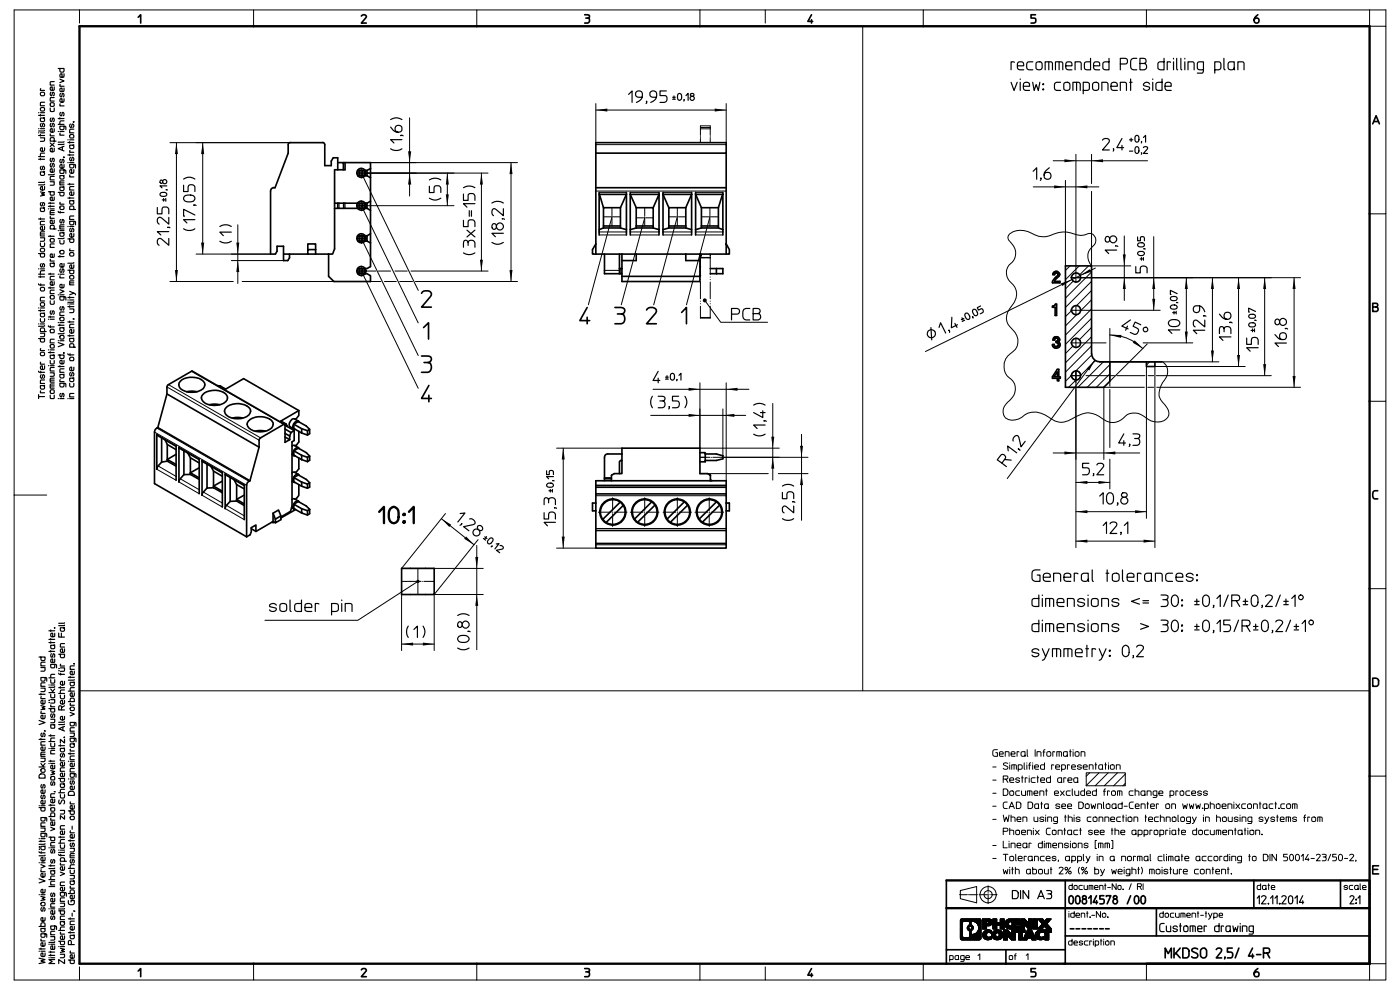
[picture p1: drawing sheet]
<svg xmlns="http://www.w3.org/2000/svg" width="297mm" height="210mm" viewBox="0 0 297 210" stroke-linecap="round" stroke-linejoin="round" font-family="sans-serif">
<g fill="none" stroke="#000" stroke-width=".21">
<path d="M16.9 2.1v2.8M53.8 2.1h-50.8v205.8h13.9M101.1 2.1h-47.3v3.5M148.5 2.1h13.8v2.8M148.5 2.1h-47.4v3.5M148.5 2.1v3.5M162.3 2.1h33.6M183 5.6v140.9M243.2 2.1h-47.3v3.5M290.5 2.1h-47.3v3.5M290.5 2.1v3.5h3.5v39.8h-3.5M290.5 2.1h3.5v3.5"/>
<path d="M36.1 30.3h25.5M37.4 30.3v29.4M43 30.3v23.6M76.7 36.7l12 24.9M77.6 36.7h25.9M78.6 34.5h31.2M86.9 25v16.6M94.9 36.7v6.9M102.1 36.7v20.8M108.4 34.5v25.2M126.4 23.3h27.7M126.4 22v8.3"/>
<path d="M126.4 30.7h27.7M148.6 26.7v.6M150.7 26.7v.6M154.1 22v8.3M219.2 39.6h13.9M223.4 34.1h20.1M226 38.3v18.1M228.2 32.7v25.1M231.6 32.7v6.2M36.1 59.7h13.4M41.6 53.9h15.8M49.1 55.3h11"/>
<path d="M50.4 47.7v12.4M51.4 59.7h19.4M71.9 43.1v1.1M73.2 43.1v1.1M76.7 43.6l12 24.9M76.7 50.6l12 24.8M76.7 57.5l12 24.9M77.7 57.5h2.1M77.7 43.6h18.6M78.6 59.7h2.2M80.3 57.5h2.6M81.6 59.7h2.5"/>
<path d="M83.8 57.5h2.6M84.8 59.7h2.7M87.2 57.5h16.3M88.1 59.7h21.7M126.4 40.5h27.7M127.1 49.8h5.8M127.1 49.2h5.8M127.1 40.8h5.8M128.2 57.4h3.2M129.8 46l-5 18.7M131.7 57v1.1M133.7 49.8h6.1"/>
<path d="M133.7 49.2h6.1M133.7 40.8h6.1M136.8 46.2l-5 18.5M140.7 49.8h6M140.7 49.2h6M140.7 40.8h6M143.7 46l-5 18.7M147.6 49.8h5.8M147.6 49.2h5.8M147.6 40.8h5.8M148.5 57.5h.1M148.7 54.6l-.1 .1"/>
<path d="M150.6 46l-5 18.7M150.7 54.6v.1M227 56.4l-1 1M227.3 58.9h48.6M227.6 59.6l-1.6 1.7M229 56.4l-3 2.9M230.9 56.4l-1.9 1.9M231.6 56.4a2.9 2.9 0 0 1 .6-4.5 1.47 1.47 0 0 0-.1-2 1.47 1.47 0 0 0-2-.1 5 5 0 0 1-2.9-.4 6.3 6.3 0 0 0-4.6 .6 4.4 4.4 0 0 1-3.8-.5 3.9 3.9 0 0 0-4.8 .4 .98 .98 0 0 0 .2 1.2 3 3 0 0 1-.1 5.1 2.9 2.9 0 0 0 .8 4.2 3.3 3.3 0 0 1-.3 4.6 3.2 3.2 0 0 0 .2 4.9 3.1 3.1 0 0 1-.5 5.1 3.3 3.3 0 0 0 .2 5.5 2.93 2.93 0 0 1-.2 4.4 2.63 2.63 0 0 0-1 3.7 3.3 3.3 0 0 0 4.2-.7 4.4 4.4 0 0 1 5 .6 3.9 3.9 0 0 0 4.9 .4l.7-.5a4.3 4.3 0 0 1 5.6 .3 3.4 3.4 0 0 0 5-.4 3.3 3.3 0 0 1 4.4 .3 3.3 3.3 0 0 0 4.7-.1 2.67 2.67 0 0 0-1.2-3.2 2.74 2.74 0 0 1-.3-3.4l.3-.7a2.87 2.87 0 0 0 .2-4.3M231.6 59.7l-5.6 5.5M231.6 57.7l-5.6 5.5M231.6 56.4h8.3M231.6 40.6v15.8"/>
<path d="M232.4 56.9l-36.1 17.7M238.5 50.1v13.6M244.8 50.2v15.6M251.7 58.9v13.8M257.2 58.9v17.9M262.7 58.9v18.8M268.3 58.9v20.8M274.5 58.9v23.3M294 45.4v39.7h-3.5M40.6 78.8l19.6 11.2M148.6 67.3v.2M149.5 63.7l3.4 4.7h9.9"/>
<path d="M150.7 67.3v.2M227.2 79.7h2.1M227.3 79.6l-1.3 1.3M227.3 65.9l-1.3 1.3M227.6 73.4l-1.6 1.6M228.2 78.6v37.6M228.4 66.8l-2.4 2.3M229.3 72.7h5.3M229.3 65.8h16.8M230.4 79.7h6M231.6 73.4l-5.6 5.5M231.6 71.4l-5.6 5.6"/>
<path d="M231.6 69.5l-2.6 2.6M231.6 67.5l-5.6 5.6M231.6 65.5l-5.6 5.6M231.6 63.6l-2.4 2.4M231.6 61.6l-3.2 3.3M231.6 75.3l-3.4 3.4M232.2 76.4l-18.5 25.1M232.4 76.5l-3.2 3.1M233.3 76.8h25.3M234.1 76.8l-5.4 5.4M235.4 79.3l-2.8 2.9M235.4 77.4l-4.8 4.8"/>
<path d="M235.4 69.7v12.2M235.5 71a9.8 9.8 0 0 1 6.9 2.9M236.9 79.7h6M242.4 73.9l-7 7M242.5 72.7h10.5M243.4 72.9l-1 1M243.6 79.7h1.2M243.9 76.8l-.7 .6M245 77.6l-.1 .1M245 77.7v38.5M245.3 79.7h24.4M246.5 76.7l.3 .2"/>
<path d="M264.2 77.7h-21v32.3M32.8 91.6l19.5 11.3M33.3 90.8l19.5 11.3M33.3 99.5l4.1 2.4M33.3 92.2l4.1 2.3M33.5 98.8l3.9 2.3M35.4 82.1l19.6 11.3M35.7 81.6l19.6 11.3M38 94.9l4.3 2.5M42.9 97.7l4.3 2.5M118.1 95.1h13.8M119.5 95.1v21.2"/>
<path d="M138 88.1h20.2M138.5 82.6h20.4M148.5 81.2v13.9h16.8M153.4 86.7v10M153.4 97h18M154.1 81.2v20.8M163.9 85.6v16.2M170 92.1v18.3M223.4 96.1h18.4M228.2 80.6l-1.5 1.6M235.4 82.6v12.3M235.4 97.4v6.3"/>
<path d="M242.8 82.2h-8.6v15.3M243.5 82.2h1.3M245.4 82.2h30.5M294 85.1v39.8h-3.5M3 105h6.9M38 102.2l4.3 2.5M38.2 101.6l4.1 2.3M42.9 105l4.3 2.6M43.1 104.4l4.1 2.3M47.8 107.9l4 2.3M47.8 100.5l4 2.4M48 107.2l3.8 2.2"/>
<path d="M93.6 110l7 5.6M94.5 108.9l-9.3 11.7h17.3M101.1 115.7v22.1M101.4 114.5l-9.3 11.6v11.9M118.1 116.3h8.3M126.4 112.1h27.7M126.4 115.6h27.7M126.4 105.2h27.7M128.2 101.3h1.5M148.5 100.5h14.5M165.1 100.5h6.3M228.2 108.5h15"/>
<path d="M228.2 114.8h16.8M228.2 102.3h7.2M85.2 136.6h6.9M88.7 123.3l-12.8 8.3h-19.7M102.5 126.1h-17.3v11.9M294 124.9v39.7h-3.5M16.9 146.5h273.6M211.6 159l-.7 .1-.3 .3 .1 .9 .3 .1h.6v-.7h-.4M212 159.9h.8a.42 .42 0 0 0-.3-.5 .42 .42 0 0 0-.5 .3l.2 .7h.6M214.5 159.9h.8a.44 .44 0 0 0-.3-.5 .44 .44 0 0 0-.5 .3l.1 .7h.7M216.2 159.5l-.4-.1v1M217.9 159v1.2l.2 .2"/>
<path d="M219.6 159v1.4M221.3 159.5h.4M221.7 159l-.3 .3v1.1M222.1 159.6a.49 .49 0 0 1 .8 .1v.5a.45 .45 0 0 1-.4 .2 .45 .45 0 0 1-.4-.2zM223.8 159.5l-.5-.1v1M224.7 159.4v1M226.9 159.4h.4M227 159v1.4M227.6 159v.1M227.6 159.4v1M228.1 159.6a.49 .49 0 0 1 .8 .1v.5a.45 .45 0 0 1-.4 .2 .45 .45 0 0 1-.4-.2zM210.6 162.7h.7"/>
<path d="M210.6 165.5h.7M210.6 168.3h.7M210.6 171h.7M210.6 173.8h.7M210.6 179.3h.7M212.8 167.3l.7 .1 .3 .2v.7l-.3 .4h-.7zM212.8 172.9l.3 1.4 .4-1 .3 1 .3-1.4M212.8 176.3h.7a.34 .34 0 0 0 .3-.3 .34 .34 0 0 0-.3-.3h-.7v1.4M212.8 178.4v1.4h.9M212.8 165.3v.7M213.3 160.4v-1l.7 .1 .1 .9M213.4 165.3h-.6v-.7h.7a.34 .34 0 0 1 .3 .4 .34 .34 0 0 1-.4 .3l.4 .7"/>
<path d="M213.7 170.1l-.6 .1-.3 .3 .1 .8 .8 .2M213.8 162a.49 .49 0 0 0-.6-.2 .49 .49 0 0 0-.3 .4l.7 .4a.33 .33 0 0 1 .2 .3 .33 .33 0 0 1-.4 .3l-.6-.2M214.1 171.5l.5-1.4 .6 1.4M214.1 178.4v.1M214.1 178.8v1M214.2 165.5h.9a.44 .44 0 0 0-.4-.5 .44 .44 0 0 0-.5 .3l.1 .6 .8 .1M214.2 176.1l.8 .1 .1 .9M214.2 161.8v.1M214.2 162.2v1M214.2 175.7v1.4M214.2 171.1h.8M214.5 173.3l.8 .2v.8"/>
<path d="M214.5 179.8v-1l.8 .2v.8M214.5 172.9v1.4M214.6 163.2v-1l.9 .1 .1 .9M215.1 162.2v1M215.6 176.1h.6l.1 .7a.43 .43 0 0 1-.4 .3 .43 .43 0 0 1-.4-.3zM215.6 170.1l.7 .1 .2 .2 .1 .7-.3 .4h-.7zM215.8 173.8h.8a.42 .42 0 0 0-.3-.5 .42 .42 0 0 0-.5 .3v.6l.8 .1M215.8 179.3h.8a.42 .42 0 0 0-.3-.4 .42 .42 0 0 0-.5 .2l.1 .7h.7M216 163.2l.8-.2-.1-.7-.7-.1v1.4M216.3 165.2a.37 .37 0 0 0-.5-.3 .37 .37 0 0 0-.2 .5l.6 .1a.28 .28 0 0 1 0 .4 .28 .28 0 0 1-.4 .1l-.3-.2M216.3 167.8h-.6l-.2 .3 .1 .6h.7M216.7 167.8v.8l.3 .1h.6v-.9"/>
<path d="M216.7 176.6h.9a.44 .44 0 0 0-.4-.5 .44 .44 0 0 0-.5 .2l.1 .7 .8 .1M216.7 165h.4M216.9 164.6v1.4M217 174.3v-1l.8 .1v.9M217.3 161.8v1.2l.1 .2M217.5 160.2l-.4 .2-.4-.1v-.7l.8-.2v1M217.8 179.6l-.3 .2-.4-.1v-.7l.7-.2 .1 1M217.8 161.8v.1M217.8 162.2v1M217.9 165.1l-.4-.1v1M217.9 168.7v-.9h.9l.1 .9M217.9 177.1v-1l.9 .1v.9"/>
<path d="M218.1 170.1l.7 .1 .2 .2 .1 .7-.3 .4h-.7zM218.2 162.3h.5M218.3 164.6h.1M218.3 165v1M218.4 167.8v.9M218.7 161.8l-.3 .3v1.1M218.8 178.9l-.5-.1v1M219.1 161.8v.1M219.1 162.2v1M219.2 175.7h.1M219.2 176.1v1M219.4 168.3h.8a.42 .42 0 0 0-.3-.5 .42 .42 0 0 0-.5 .3l.1 .6h.7"/>
<path d="M219.4 173.3v.9l.3 .1h.5v-1M219.5 162.7h.8a.42 .42 0 0 0-.3-.5 .42 .42 0 0 0-.5 .3l.1 .6 .7 .1M219.6 165h-.7l-.1 .3 .1 .6 .7 .1M219.6 176.1l.9 1M220 160.4v-1l.8 .2v.8M220 165h.3M220.1 164.6v1.4M220.3 171.3l-.3 .2-.4-.1v-.8l.7-.1 .1 1M220.5 176.1l-.9 1M220.6 168.7v-.9l.8 .1v.8M220.8 165.5h.8a.44 .44 0 0 0-.3-.5 .44 .44 0 0 0-.5 .3l.1 .6 .7 .1M220.8 170.5h.4"/>
<path d="M220.9 170.1v1.4M221.1 178.4v1.4h-.7l-.1-.8 .8-.2M221.4 173.5a.39 .39 0 0 0-.4-.2 .39 .39 0 0 0-.3 .4l.7 .2a.43 .43 0 0 1-.3 .4 .43 .43 0 0 1-.5-.2M221.5 178.4v.1M221.5 178.8v1M221.6 161.8v1.4l-.8-.1v-.7l.8-.2M221.8 167.8h.4M221.8 172.9v.1M221.8 173.3v1M221.9 179.8v-1l1 .2v.8M222 167.3v1.4M222.2 174.3v-1l.9 .1v.9"/>
<path d="M222.4 171.3l-.3 .2-.4-.1v-.8l.7-.1 .1 1M222.4 178.8v1M222.8 175.7h-.6l-.2 .4v.8l.8 .2M222.8 164.6v1.4l-.7-.1-.1-.8 .8-.1M223.3 176.1h.6l.1 .7a.43 .43 0 0 1-.4 .3 .43 .43 0 0 1-.4-.3zM223.3 179.3h.9a.42 .42 0 0 0-.4-.4 .42 .42 0 0 0-.5 .2l.1 .7h.8M223.6 162.3l-.5-.1v1M223.7 168.3h.8a.44 .44 0 0 0-.3-.5 .44 .44 0 0 0-.5 .3l.1 .6h.7M223.9 162.7h.9a.44 .44 0 0 0-.4-.5 .44 .44 0 0 0-.5 .3l.1 .6 .8 .1M224.2 160.4v-1l.9 .2 .1 .8M224.3 174.3l-.7-.1-.1-.6 .2-.3h.6v1.1l-.1 .3h-.7M224.5 177.1v-1l.8 .1v.9"/>
<path d="M224.6 179.8v-1l.8 .2v.8M224.8 170.7a.39 .39 0 0 0-.5-.2 .39 .39 0 0 0-.2 .4l.7 .2a.42 .42 0 0 1-.3 .4 .42 .42 0 0 1-.5-.2M225 167.8l.8 .9M225.2 163.2l.8-.2-.1-.7-.7-.1v1.4M225.2 165.7l-.3 .3-.5-.1v-.8l.8-.1 .1 1M225.2 171h.9a.42 .42 0 0 0-.3-.5 .42 .42 0 0 0-.6 .3l.2 .6 .7 .1M225.7 176.1h.4M225.8 167.8l-.8 .9M225.8 173.3h.4M225.8 175.7v1.4M226 172.9v1.4M226.1 165.1l-.4-.1v1"/>
<path d="M226.4 160.2l-.3 .2-.5-.1v-.7l.8-.2 .1 1M226.5 171h.8a.44 .44 0 0 0-.3-.5 .44 .44 0 0 0-.5 .3l.1 .6 .7 .1M226.6 165.5h.8a.44 .44 0 0 0-.3-.5 .44 .44 0 0 0-.5 .3l.1 .6 .7 .1M226.6 173.3l.8 .2 .1 .8M226.6 172.9v1.4M226.7 179.1a.39 .39 0 0 0-.5-.3 .39 .39 0 0 0-.3 .5l.7 .1a.42 .42 0 0 1-.3 .5 .42 .42 0 0 1-.5-.3M226.9 162.3l-.5-.1v1M227 167.8h-.6l-.2 .3 .1 .6h.7M227.1 178.4v.1M227.1 178.8v1M227.3 162.7h.8a.42 .42 0 0 0-.3-.5 .42 .42 0 0 0-.5 .3l.1 .6 .7 .1M227.3 176.8l-.3 .3-.4-.2v-.7l.7-.1 .1 1"/>
<path d="M227.5 167.3l.1 1.4M227.6 178.9h.6l.1 .7a.43 .43 0 0 1-.4 .2 .43 .43 0 0 1-.4-.2zM227.9 172.9v.1M227.9 173.3v1M228 167.8v.8l.3 .1h.5v-.9M228.6 165.7l-.3 .3-.4-.1v-.8l.7-.1 .1 1M228.6 176.1h-.7l-.1 .2 .1 .7 .7 .1M228.7 179.8v-1l.8 .2 .1 .8M228.8 170.1h.6l.4 .3v.7l-.3 .4h-.7zM229.1 176.1h.3M229.1 173.5a.39 .39 0 0 0-.4-.2 .39 .39 0 0 0-.3 .4l.7 .2a.43 .43 0 0 1-.3 .4 .43 .43 0 0 1-.5-.2M229.2 175.7v1.4"/>
<path d="M229.3 160.4v-1l.8 .2 .1 .8M229.4 162.4a.39 .39 0 0 0-.5-.2 .39 .39 0 0 0-.2 .5l.7 .1a.42 .42 0 0 1-.4 .4 .42 .42 0 0 1-.4-.2M229.8 162.7h.8a.44 .44 0 0 0-.3-.5 .44 .44 0 0 0-.5 .3l.1 .6 .7 .1M230.1 167.3v1.4h-.7l-.1-.8 .8-.1M230.3 170.7a.49 .49 0 0 1 .8 .1v.4a.45 .45 0 0 1-.5 .3 .45 .45 0 0 1-.4-.3zM230.4 163.9h8.3v2.8h-8.3zM230.5 168.3h.9a.44 .44 0 0 0-.4-.5 .44 .44 0 0 0-.5 .3l.1 .6h.8M230.8 179.1a.39 .39 0 0 0-.5-.3 .39 .39 0 0 0-.2 .5l.7 .1a.42 .42 0 0 1-.3 .5 .42 .42 0 0 1-.5-.3M231.1 163.2v-1l.7 .1 .1 .9M231.2 163.9l-.8 .8M231.5 170.5l.2 1 .3-.7 .2 .7 .2-1M231.5 173.3h-.7l-.2 .3 .1 .6 .8 .1"/>
<path d="M231.7 176.3a.37 .37 0 0 0-.4-.3 .37 .37 0 0 0-.3 .5l.7 .2a.4 .4 0 0 1-.3 .4 .4 .4 0 0 1-.5-.3M232 173.4h.6l.1 .6a.48 .48 0 0 1-.8 0zM232.2 176.6h.8a.44 .44 0 0 0-.3-.5 .44 .44 0 0 0-.5 .2l.1 .7 .7 .1M232.3 162.2h.4M232.4 161.8v1.4M232.6 167.3v1.4h-.8v-.8l.8-.1M232.6 178.3h-.3v1.7h.3M232.9 171.5v-1l.7 .1 .1 .9M233 179.8v-1l1 .2v.8M233.2 174.3v-1l.7 .1 .1 .9M233.2 163.9l-2.8 2.7M233.4 176.6h.8a.44 .44 0 0 0-.3-.5 .44 .44 0 0 0-.5 .2l.1 .7 .7 .1"/>
<path d="M233.5 178.8v1M233.9 162.9l-.3 .3-.4-.1v-.8l.7-.1 .1 1M234.1 170.1v1.2l.1 .2M234.1 167.8h.4M234.4 174.3v-1l.8 .1v.9M234.4 162.2h.3M234.4 179.8v-1l.9 .2 .1 .8M234.5 167.3l-.3 .3v1.1M234.5 161.8v1.4M234.7 170.7a.45 .45 0 0 1 .8 .1v.4a.42 .42 0 0 1-.4 .3 .42 .42 0 0 1-.4-.3zM234.9 178.8v1M235.1 163.9l-2.8 2.8"/>
<path d="M235.2 161.8v.1M235.2 162.2v1M235.4 167.8h-.5v.9M235.6 173.8h.9a.44 .44 0 0 0-.4-.5 .44 .44 0 0 0-.5 .3l.1 .6 .8 .1M235.8 176.1h.3M235.8 178.3h.3v1.7h-.3M235.9 175.7v1.4M236.5 176.1l.8 .1v.9M236.5 175.7v1.4M236.7 171.3l-.3 .2-.4-.1v-.8l.7-.1 .1 1M236.8 163.2v-1l.8 .1v.9M237.1 168.7v-.9h.8l.1 .9"/>
<path d="M237.1 163.9l-2.8 2.8M237.5 167.8v.9M237.7 173.3h-.6l-.2 .3v.6l.8 .1M237.8 176.6h.8a.44 .44 0 0 0-.3-.5 .44 .44 0 0 0-.5 .2l.1 .7 .7 .1M238.1 170.1v1.4l-.8-.1-.1-.7 .9-.2M238.1 173.3h.4M238.3 172.9v1.4M238.5 171h.6M238.7 166.2l-.5 .5M238.7 164.2l-2.4 2.5M238.9 172.9v.1M238.9 173.3v1"/>
<path d="M239.4 173.4h.6l.1 .6a.48 .48 0 0 1-.8 0zM240.4 167.8h-.7l-.2 .3 .1 .6h.8M240.4 170.1l-.6 .1-.2 .3v.8l.8 .2M240.6 174.3v-1l.7 .1 .1 .9M240.8 167.8l.8 .1v.8M240.8 167.3v1.4M240.8 171h.9a.42 .42 0 0 0-.4-.5 .42 .42 0 0 0-.5 .3l.1 .6 .8 .1M241 176.8l-.3 .3-.5-.2v-.7l.8-.1v1M241.4 177.1l.9-.2-.1-.8h-.8v1.4M242.1 171.5v-1l.8 .1v.9M242.7 177.1l.8-.2-.1-.8h-.7v1.4M242.9 168.5l-.3 .2-.5-.1v-.7l.8-.1 .1 .9"/>
<path d="M242.9 173.3h.3M243 172.9v1.4M243.3 170.5h.4M243.3 168.7v-.9l.9 .1v.8M243.5 170.1v1.4M243.7 173.8h.8a.44 .44 0 0 0-.3-.5 .44 .44 0 0 0-.5 .3v.6l.8 .1M244.1 171h.8a.42 .42 0 0 0-.3-.5 .42 .42 0 0 0-.5 .3l.1 .6 .7 .1M244.4 176.1h-.5v1M244.9 176.1h.6l.1 .7a.43 .43 0 0 1-.4 .3 .43 .43 0 0 1-.4-.3zM245.4 168.7l-.7-.1v-.8h.7v1.1l-.1 .2h-.7M245.7 173.3h-.6l-.2 .3v.6l.8 .1M245.8 170.6l-.5-.1v1"/>
<path d="M245.9 168.3h.8a.44 .44 0 0 0-.3-.5 .44 .44 0 0 0-.5 .3l.1 .6h.7M246.1 177.1l.7-.1v-.9h-.7v1.4M246.2 173.3l.7 .2 .1 .8M246.2 172.9v1.4M247.3 170.7a.49 .49 0 0 1 .8 .1v.4a.45 .45 0 0 1-.4 .3 .45 .45 0 0 1-.4-.3zM247.4 174.3v-1l.8 .1v.9M247.8 176.1h-.5v1M248.2 175.7h.1M248.2 176.1v1M248.2 168.7l.8-.1-.1-.8h-.7v1.3M248.6 171.5v-1l.7 .1 .1 .9M248.7 173.4h.7l.1 .6a.45 .45 0 0 1-.4 .3 .45 .45 0 0 1-.4-.3z"/>
<path d="M249.4 176.8l-.2 .2h-.5l-.1-.2 .1-.6 .7-.1 .1 1M249.9 167.8h-.5v.9M249.9 172.9v1.2l.1 .2M249.9 176.1h.4M250 175.7v1.4M250.4 167.9a.46 .46 0 0 1 .7 .2v.3a.43 .43 0 0 1-.4 .3 .43 .43 0 0 1-.4-.3zM250.5 173.5a.46 .46 0 0 1 .8 .1v.4a.45 .45 0 0 1-.4 .3 .45 .45 0 0 1-.4-.3zM250.6 176.6h.9a.44 .44 0 0 0-.3-.5 .44 .44 0 0 0-.6 .2l.2 .7 .7 .1M250.9 170.5l.2 1 .3-.7 .3 .7 .2-1M252.3 170.5l.2 1 .3-.7 .2 .7 .3-1M252.4 167.8h-.7l-.1 .3 .1 .6h.7M252.6 174.3l-.9-.1 .1-.8 .8-.1v1.1l-.3 .3h-.6"/>
<path d="M252.8 168.3h.8a.44 .44 0 0 0-.3-.5 .44 .44 0 0 0-.5 .3l.1 .6h.7M252.9 173.3l.5 1 .4-1M253.4 174.3l-.5 .4M253.7 170.5l.2 1 .3-.7 .3 .7 .1-1M253.9 175.7v1.4l-.8-.1-.1-.8 .9-.1M254.4 176.1h.6l.1 .7a.43 .43 0 0 1-.4 .3 .43 .43 0 0 1-.4-.3zM254.9 168a.37 .37 0 0 0-.5-.3 .37 .37 0 0 0-.2 .5l.6 .2a.4 .4 0 0 1-.3 .4 .4 .4 0 0 1-.4-.3M255.1 171.4l.1 .1zM255.1 171.5h.1M255.3 172.9v.1M255.3 173.3v1M255.5 171.5l.8-.1v-.8l-.8-.1v1.4"/>
<path d="M255.7 174.3v-1l.8 .1v.9M256.2 168a.39 .39 0 0 0-.5-.3 .39 .39 0 0 0-.3 .5l.7 .2a.42 .42 0 0 1-.3 .4 .42 .42 0 0 1-.5-.3M256.4 176.1h-.8l-.1 .2 .1 .7 .8 .1M256.8 170.5l.8 .2v.8M256.8 176.1v.8l.3 .2h.5v-1M256.8 170.1v1.4M258 177.1v-1l.9 .1 .1 .9M258.1 170.7a.46 .46 0 0 1 .7 .1v.4a.43 .43 0 0 1-.4 .3 .43 .43 0 0 1-.4-.3zM258.1 173.3l.8 .2v.8M258.1 172.9v1.4M258.5 176.1v1M259.3 171h.8a.44 .44 0 0 0-.3-.5 .44 .44 0 0 0-.5 .3l.1 .6 .7 .1"/>
<path d="M259.4 173.5a.49 .49 0 0 1 .8 .1v.4a.48 .48 0 0 1-.9 0zM259.4 176.6h.8a.44 .44 0 0 0-.3-.5 .44 .44 0 0 0-.5 .2l.1 .7 .7 .1M260.5 171.5v-1l.8 .1v.9M260.6 173.3v.9l.3 .1h.5v-1M260.6 177.1v-1l.8 .1 .1 .9M261.8 170.1v.1M261.8 170.5v1M261.9 176.1h.3M262 175.7v1.4M262.2 170.5l.8 1M262.6 173.5a.37 .37 0 0 0-.4-.2 .37 .37 0 0 0-.3 .4l.7 .2a.41 .41 0 0 1-.3 .4 .41 .41 0 0 1-.5-.2M263 170.5l-.8 1"/>
<path d="M263.1 172.9v.1M263.1 173.3v1M263.5 174.3v-1l.8 .1v.9M263.5 176.8l-.3 .3-.5-.2v-.7l.8-.1 .1 1M264 176.1h.3M264.1 175.7v1.4M264.2 170.5l-.6 .1-.2 .2 .1 .6 .7 .1M264.7 170.7a.49 .49 0 0 1 .8 .1v.4a.45 .45 0 0 1-.4 .3 .45 .45 0 0 1-.4-.3zM264.7 175.7h.1M264.7 176.1v1M265.2 176.2a.54 .54 0 0 1 .8 .1v.5a.45 .45 0 0 1-.4 .3 .45 .45 0 0 1-.5-.3zM265.6 174.3l-.8-.1v-.8l.8-.1v1.1l-.2 .3h-.7"/>
<path d="M265.9 171.5v-1l.8 .1v.9M266.4 177.1v-1l.8 .1v.9M267.2 170.5h.3M267.3 170.1v1.4M267.7 176.9l.1 .2zM267.7 177h.1M267.9 173.5a.39 .39 0 0 0-.4-.2 .39 .39 0 0 0-.3 .4l.7 .2a.43 .43 0 0 1-.3 .4 .43 .43 0 0 1-.5-.2M268.3 173.3l.4 1 .5-1M268.7 171.3l-.1 .2h-.5l-.2-.2 .1-.7 .7-.1 .1 1M268.7 174.3l-.4 .4M270.1 170.5l-.7 .1-.2 .2 .1 .6 .8 .1M270.4 173.5a.37 .37 0 0 0-.5-.2 .37 .37 0 0 0-.2 .4l.7 .2a.41 .41 0 0 1-.4 .4 .41 .41 0 0 1-.4-.2"/>
<path d="M270.5 170.5h.3M270.6 170.1v1.4M270.8 173.3h.4M271 172.9v1.4M271.3 171.4l.1 .1zM271.3 171.5h.1M271.6 173.8h.8a.42 .42 0 0 0-.3-.5 .42 .42 0 0 0-.5 .3v.6l.8 .1M272.5 170.5l-.6 .1-.2 .2 .2 .7h.6M272.8 174.3v-1h.9l.1 1M273 170.7a.49 .49 0 0 1 .8 .1v.4a.45 .45 0 0 1-.4 .3 .45 .45 0 0 1-.5-.3zM273.3 173.3v1M274.2 171.5v-1l.9 .1 .1 .9"/>
<path d="M274.7 170.5v1M275.1 173.5a.39 .39 0 0 0-.5-.2 .39 .39 0 0 0-.3 .4l.7 .2a.43 .43 0 0 1-.3 .4 .43 .43 0 0 1-.5-.2M276.6 173.4h.4M277 172.9l-.3 .2v1.2M277.8 173.4l-.4-.1v1M278.4 173.4h.6l.1 .6a.48 .48 0 0 1-.8 0zM279.5 174.3v-1l1 .1v.9M280 173.3v1M294 164.6v43.3h-3.5M203.7 188.9l3.5-.8v3.4l-3.5-.9zM203.8 199.1l.2 .2M203.9 194.9l-.2 .2"/>
<path d="M204 194.9h3.8M204 199.4h3.8M204 194.9l-.2 .3M204 194.9l-.3 .3v3.9l.5-.5M204.1 194.9l-.4 .4M204.2 198.5l-.5 .5M204.2 198.4l-.5 .5M204.2 198.3l-.5 .4M204.2 198.2l-.5 .5M204.2 198.1l-.5 .5M204.2 198l-.5 .5M204.2 197.9l-.5 .5"/>
<path d="M204.2 197.8l-.5 .5M204.2 197.7l-.5 .5M204.2 197.6l-.5 .5M204.2 197.5l-.5 .5M204.2 197.4l-.5 .5M204.2 197.3l-.5 .5M204.2 197.2l-.5 .5M204.2 197.1l-.5 .5M204.2 197l-.5 .5M204.2 196.9l-.5 .5M204.2 196.8l-.5 .5M204.2 196.7l-.5 .5"/>
<path d="M204.2 196.6l-.5 .5M204.2 196.5l-.5 .5M204.2 196.4l-.5 .5M204.2 196.3l-.5 .5M204.2 196.2l-.5 .5M204.2 196.1l-.5 .5M204.2 196l-.5 .5M204.2 195.9l-.5 .5M204.2 195.8l-.5 .5M204.2 195.7l-.5 .5M204.2 195.6v3M204.2 198.6l.2 .3"/>
<path d="M204.2 198.7l-.4 .5M204.2 198.7l-.5 .4M204.2 194.9l-.5 .5M204.3 198.8l-.5 .5M204.3 198.9l-.5 .4M204.3 194.9l-.6 .6M204.4 198.9l-.5 .4M204.4 195.4h1.1l.2 .2M204.4 195.4l-.7 .7M204.4 194.9l-.7 .7M204.4 198.9h1.1M204.5 198.9l-.5 .4"/>
<path d="M204.5 194.9l-.8 .8M204.6 198.9l-.5 .5M204.6 194.9l-.9 .9M204.7 198.9l-.5 .5M204.7 194.9l-1 1M204.8 198.9l-.5 .5M204.8 194.9l-1.1 1.1M204.9 198.9l-.5 .5M204.9 194.9l-.5 .5M205 198.9l-.5 .5M205 194.9l-.5 .5M205.1 198.9l-.5 .5"/>
<path d="M205.1 194.9l-.5 .5M205.2 198.9l-.5 .5M205.2 194.9l-.5 .5M205.2 196.6l.4-.4a.63 .63 0 0 0-.4 .6 .63 .63 0 0 0 .4 .6M205.3 198.9l-.5 .5M205.3 194.9l-.5 .5M205.4 198.9l-.5 .5M205.4 194.9l-.5 .5M205.5 196.9l-.3 .2M205.5 196.8l-.3 .3M205.5 194.9l-.5 .5M205.5 196.9l-.2 .3"/>
<path d="M205.6 197l-.2 .2M205.6 197.1l-.2 .2M205.6 194.9l-.5 .5M205.7 195.6l-.1 .7M205.7 197.6v1.1l-.7 .7M205.7 197.9l.3-.3v.4l-.3 .3M205.7 197.1l-.3 .2M205.7 194.9l-.5 .5M205.7 197.1l-.2 .3 .2 .2M205.8 197.2l-.2 .2M205.8 194.9l-.5 .5M205.9 196.5l.3-.3a.72 .72 0 0 1 .3 .7 .72 .72 0 0 1-.5 .6v.1"/>
<path d="M205.9 194.9l-.5 .5M206 197.1l-.4 .3M206 197.9l-.3 .3M206 198l-.3 .4M206 197.8l-.3 .3M206 197.7l-.3 .3M206 196.1l-.8 .8M206 196l-.8 .8M206 195.9l-.8 .8M206 195.8l-.4 .4M206 195.7l-.3 .3M206 195.6l-.3 .3"/>
<path d="M206 194.9l-.5 .5M206 195.6v.5M206 198l.2 .2M206 196.1l.2 .2M206 198.1l-.3 .4M206 196.2l-.8 .8M206.1 196.2l-.3 .3M206.1 198.2l-.4 .4M206.1 194.9l-.5 .6M206.1 198.2l-.4 .5M206.2 196.3l-.2 .2M206.2 194.9l-.6 .6"/>
<path d="M206.2 195.4a1.41 1.41 0 0 1 1.4 1.4 1.41 1.41 0 0 1-1.4 1.4M206.2 198.2l-1.1 1.2M206.2 196.3l-.2 .3M206.3 194.9l-.7 .7M206.3 196.4l-.2 .2M206.3 198.2l-1.1 1.2M206.3 196.4l-.2 .3M206.4 196.5l-.3 .2M206.4 194.9l-.7 .7M206.4 196.6l-.2 .2M206.4 197l-.7 .8M206.4 198.2l-1.1 1.2"/>
<path d="M206.4 196.7l-.8 .8M206.4 196.6l-.3 .3M206.5 196.9l-.8 .8M206.5 196.8l-.8 .8M206.5 194.9l-.8 .8M206.6 198.1l-1.2 1.3M206.6 194.9l-.9 .9M206.7 194.9l-.5 .5M206.7 198.1l-1.2 1.3M206.8 194.9l-.8 .7M206.9 194.9l-.5 .5M206.9 198l-1.3 1.4"/>
<path d="M207 194.9l-.6 .5M207.1 194.9l-.6 .6M207.2 194.9l-.6 .6M207.3 194.9l-.6 .6M207.4 194.9l-.6 .6M207.5 194.9l-.7 .7M207.6 194.9l-.7 .7M207.8 194.9l-.8 .8M207.8 194.9l.3 .3v3.9l-.3 .2M207.9 194.9l-.8 .8M208 195l-.8 .8M208 199.2v.1"/>
<path d="M208 195l-.8 .9M208.1 195.1l-.8 .8M208.1 198.6l-.8 .8M208.1 198.4l-1 1M208.1 198.1l-1.3 1.3M208.1 198l-1.4 1.4M208.1 197.7l-1.7 1.7M208.1 197.6l-1.8 1.8M208.1 197.5l-1.9 1.9M208.1 198.2l-1.2 1.2M208.1 197.2l-2.1 2.2M208.1 197.1l-2.3 2.3"/>
<path d="M208.1 196.7l-.6 .6M208.1 196.6l-.5 .6M208.1 196.2l-.5 .5M208.1 195.9l-.6 .5M208.1 195.7l-.6 .6M208.1 195.4l-.7 .7M208.1 199.1l-.3 .2M208.1 199l-.4 .4M208.1 198.9l-.5 .5M208.1 198.8l-.6 .6M208.1 198.7l-.7 .7M208.1 198.5l-.9 .9"/>
<path d="M208.1 198.3l-1.1 1.1M208.1 197.9l-1.4 1.5M208.1 197.8l-1.5 1.6M208.1 197.4l-1.9 2M208.1 197.3l-2 2.1M208.1 197l-2.3 2.4M208.1 196.9l-2.4 2.5M208.1 196.8l-.7 .7M208.1 196.5l-.5 .6M208.1 196.5l-.5 .4M208.1 196.3l-.5 .5M208.1 196.1l-.5 .5"/>
<path d="M208.1 196l-.5 .6M208.1 196l-.5 .5M208.1 195.6l-.6 .7M208.1 195.6l-.6 .6M208.1 195.5l-.7 .6M208.1 195.3l-.7 .7M208.1 195.2l-.8 .8M208.4 196.3l1.4-1.4h-1.4v2.2h.9M208.5 194.9l-.1 .1M208.6 194.9l-.2 .2M208.7 194.9l-.3 .3M208.8 199.1l.5-.5 .2 .2-.5 .4"/>
<path d="M208.8 194.9l-.4 .4M208.9 194.9l-.5 .5M209 194.9l-.6 .6M209 197.4l-.4 .4M209.1 194.9l-.7 .7M209.2 197.3l-.7 .7M209.2 194.9l-.8 .8M209.3 198.3l-.6 .6M209.3 198.5l-.6 .5M209.3 198.4l-.6 .6M209.3 198.2l-.7 .7M209.3 198.6l-.5 .5"/>
<path d="M209.3 198.1l-.7 .7M209.3 196.9l-.1 .2M209.3 196.8l-.2 .3M209.3 196.5l-.5 .6M209.3 197v.1M209.3 196.7l-.3 .4M209.3 196.6l-.4 .5M209.3 195.9l-.9 .8M209.3 195.7l-.9 .9M209.3 195.6l-.9 .9M209.3 195.5l-.9 .9M209.3 197.3l-.8 .8"/>
<path d="M209.3 195.9h.2M209.3 195.9l-.9 .9M209.3 194.9l-.9 .9M209.4 198v.6M209.4 198.7l-.5 .5M209.4 194.9l-1 1M209.4 195.9l-1 1M209.4 198.7l-.4 .5M209.4 197.3l-1 1M209.5 198.7l.5 .1-.6 .5M209.5 194.9l-1.1 1.1M209.5 195.4h-.2v.5"/>
<path d="M209.5 197.8l-.2 .2M209.5 198.8l-.4 .5M209.5 197.3l-1.1 1.1M209.6 197.3l-1.1 1.1M209.6 194.9l-1.2 1.2M209.7 198.8l-.5 .5M209.7 197.3a1.05 1.05 0 0 0-1.2 1 1.05 1.05 0 0 0 1.2 1M209.7 197.3l.6 .1v.6l-.4-.2M209.7 194.9l-1.3 1.3M209.7 197.3l-1.2 1.2M209.8 197.3l-1.3 1.3M209.8 196.4h-.5v.7"/>
<path d="M209.8 194.9a.74 .74 0 0 1 .8 .7 .74 .74 0 0 1-.8 .8M209.8 198.8l-.5 .5M209.9 194.9l-.5 .5M209.9 197.3l-1.4 1.4M210 197.8l-.5 .1M210 194.9l-.5 .5h.2v.4l-1.3 1.2M210 197.3l-1.5 1.4M210 198.8l.3-.2v.6l-.6 .1M210 195l-.4 .4M210.1 197.3l-.6 .5M210.1 195l-.4 .5 .5-.5M210.1 198.7l-.6 .6"/>
<path d="M210.1 197.3l-.4 .5M210.2 197.4l-.4 .4M210.3 195.1l-.5 .5M210.3 198.9l-.5 .4M210.3 195.1l-.5 .6M210.3 199.1l-.3 .2M210.3 199.2l-.2 .1M210.3 199l-.4 .3M210.3 198.8l-.6 .5M210.3 198.7l-.7 .7M210.3 197.9h-.1M210.3 197.8l-.2 .1"/>
<path d="M210.3 197.7l-.2 .2M210.3 197.6l-.3 .2M210.3 197.5l-.4 .3M210.3 197.4l-.4 .4M210.4 195.2l-1.9 1.9M210.4 195.2l-1.8 1.9M210.4 195.3l-1.7 1.8M210.5 197.9l.5-.5a1.03 1.03 0 0 0 0 1.8M210.5 195.4l-1.1 1M210.5 195.9l-.5 .4M210.5 195.5l-.9 .9M210.5 195.4l-1 1"/>
<path d="M210.5 195.6l-.8 .8M210.5 195.8l-.6 .5M210.5 195.6l-.7 .8M210.6 182.1h.7M210.6 194.9h.9v.8h.7v-.8M210.6 194.9v2.2M210.7 194.9l-.1 .1M210.8 194.9l-.2 .2M210.9 194.9l-.3 .3M210.9 197.4l.5-.1 .9 .1-.6 .5M211 194.9l-.4 .4M211.1 194.9l-.5 .5"/>
<path d="M211.1 197.3l-.7 .7M211.2 194.9l-.6 .6M211.2 198.4l-.6 .6M211.2 198.3l-.6 .6M211.2 198.5l-.5 .5M211.2 198.1l-.7 .7M211.3 194.9l-.7 .7M211.3 198.6l-.6 .5M211.3 197.3l-.9 .8M211.3 198.6l-.5 .5M211.3 198.7l-.4 .5M211.4 197.3l-1 1"/>
<path d="M211.4 194.9l-.8 .7M211.4 198.7l-.5 .5 .4 .1 1-.1M211.5 197l-.1 .1M211.5 196.9l-.2 .2M211.5 196.8l-.3 .3M211.5 196.7l-.4 .4M211.5 196.6l-.5 .5M211.5 196.5l-.6 .6M211.5 196.4l-.7 .7M211.5 196.3l-.8 .8M211.5 195.6l-.9 .9M211.5 195.5l-.9 .8"/>
<path d="M211.5 195.4l-.9 .8M211.5 195.3l-.9 .8M211.5 195.2l-.9 .9M211.5 195.1l-.9 .9M211.5 195l-.9 .9M211.5 194.9l-.9 .8M211.5 198.7l-.5 .5M211.5 197.3l-1.1 1.1M211.5 195.7l-.9 .8M211.6 198.8l-.5 .5M211.6 197.3l-1.2 1.2M211.6 195.7l-1 .9"/>
<path d="M211.7 198.7l-.6 .6M211.7 195.7l-1.1 1M211.7 197.3l-1.3 1.2M211.8 197.3l-1.4 1.3M211.8 195.7l-1.2 1.1M211.9 197.3l-1.4 1.4M211.9 195.7l-1.3 1.2M212 195.7l-1.4 1.3M212 197.3l-.5 .6M212.1 197.3l-.5 .5M212.1 195.7l-.6 .5M212.2 197.4l-.5 .5"/>
<path d="M212.2 196.2v.9h.8M212.2 196.2h-.7v.9h-.9M212.2 194.9h.8M212.3 197.4a1.03 1.03 0 0 1 0 1.8M212.3 194.9l-.1 .1M212.3 197.4l-.5 .5M212.3 197.5l-.5 .5M212.4 194.9l-.2 .2M212.4 197.5l-.5 .5M212.4 194.9l-.2 .3M212.5 197.5l-.6 .6M212.5 197.6l-.6 .5"/>
<path d="M212.5 194.9l-.3 .4M212.5 197.7l-.5 .6M212.6 197.7l-.6 .7M212.6 198.9l-.2 .2M212.7 194.9l-.5 .5M212.7 197.8l-.8 .7M212.7 197.8l-1.5 1.5M212.7 197.9l-1.4 1.4M212.7 198.7l-.5 .5M212.7 198l-1.4 1.3M212.8 194.9l-.6 .6M212.8 198.5l-.8 .8"/>
<path d="M212.8 198.1l-1.2 1.2M212.8 198l-1.3 1.3M212.8 198.4l-.9 .9M212.8 198.3l-1.1 1M212.8 198.2l-1.2 1.1M212.8 181.2h.5v1.4M212.8 184.4l.2 1 .3-.7 .3 .7 .2-1M212.9 194.9l-.7 .7M212.9 199.4h.8v-.9l.9 .9M212.9 194.9l-1.3 1.3M213 197.3h-.1M213 197v.1"/>
<path d="M213 196.9l-.1 .2M213 196.8l-.2 .3M213 196.7l-.3 .4M213 196.6l-.4 .5M213 196.5l-.5 .6M213 196.4l-.6 .7M213 196.3l-.7 .8M213 196.2l-.8 .9M213 196.1l-.8 .8M213 196l-.8 .8M213 195.9l-.8 .8M213 195.8l-.8 .9"/>
<path d="M213 195.7l-.8 .9M213 195.6l-.8 .9M213 195.5l-.8 .8M213 195.4l-.8 .8M213 195.3l-.9 .9M213 195.3l-1 .9M213 195.1l-1.1 1.1M213 195l-1.2 1.2M213 194.9l-1.3 1.3M213 194.9v2.2M213.1 197.3l-.2 .1M213.1 196l1.1-1.1a1.06 1.06 0 0 0-1.1 1.1 1.06 1.06 0 0 0 1.1 1.1"/>
<path d="M213.2 197.3l-.3 .2M213.3 197.3l-.4 .3M213.3 181.2h.5M213.4 197.3l-.5 .4M213.5 197.3l-.6 .5M213.6 197.3l-.7 .6M213.6 197.3l-.7 .7M213.7 197.3l.9 .8v-.8h.8v2.1h-.8M213.7 199.2l-.1 .2M213.7 199.1l-.2 .3M213.7 199.1l-.3 .3M213.7 199l-.4 .4"/>
<path d="M213.7 198.9l-.5 .5M213.7 198.7l-.6 .7M213.7 198.6l-.7 .8M213.7 198.6l-.8 .8M213.7 195l-.5 .5M213.7 197.3h-.8v2.1M213.7 197.3l-.8 .8M213.8 197.3l-.9 .9M213.8 197.4l-.9 .9M213.9 197.4l-1 1M213.9 195l-.7 .7M213.9 197.5l-1 1"/>
<path d="M213.9 196l-.6 .6M214 196.1l-.6 .6M214 197.5l-1.1 1.1M214 196.2l-.6 .5M214 195.9l-.7 .6M214 196.2l-.5 .6M214 195.7l-.7 .8M214 194.9l-.9 .9M214 197.6l-1.1 1.1M214 196.3l-.5 .5M214.1 195.7v.6M214.1 195.6l.3-.1 .2 .1"/>
<path d="M214.1 197.6l-1.2 1.2M214.1 196.3l-.5 .5M214.1 194.9l-1 1M214.1 197.7l-1.2 1.2M214.1 196.4l-.5 .5M214.2 194.9h2.2v.5h-1v.3h1v.5h-1M214.2 197.7l-1.3 1.3M214.2 197.8l-1.3 1.3M214.2 196.4l-.5 .5M214.2 184h.1M214.2 184.4v1M214.2 181.8a.51 .51 0 0 1 .9 .1v.4a.45 .45 0 0 1-.5 .3 .45 .45 0 0 1-.4-.3z"/>
<path d="M214.3 197.8l-1.4 1.5M214.3 196.5l-.6 .4M214.3 194.9l-1.2 1.2M214.3 197.9l-.5 .6M214.4 196.5l-.6 .5M214.4 198l-.6 .6M214.4 194.9l-1.3 1.3M214.5 198l-.6 .6M214.5 198.1l-.6 .6M214.5 196.4l-.6 .6M214.5 194.9l-1.4 1.4M214.6 197.3h.1"/>
<path d="M214.6 194.9l-1.4 1.4M214.6 184.4h.4M214.7 194.9l-1.5 1.5M214.7 197.3l-.1 .1M214.8 184v1.4M214.8 194.9l-.6 .6M214.8 197.3l-.2 .2M214.9 194.9l-.6 .6M214.9 197.3l-.3 .3M215 197.3l-.4 .4M215 194.9l-.6 .6M215.1 194.9l-.6 .6"/>
<path d="M215.1 197.3l-.5 .5M215.2 194.9l-.7 .7M215.2 197.3l-.6 .6M215.3 194.9l-.7 .7M215.3 197.3l-.7 .7M215.4 194.9l-.8 .8a.47 .47 0 0 1 .1 .5 .47 .47 0 0 1-.4 .3l-.2-.2M215.4 184.4l.8 .1v.9M215.4 199.3v.1M215.4 199.2l-.1 .2M215.4 199.1l-.2 .3M215.4 199l-.3 .4M215.4 198.9l-.4 .5"/>
<path d="M215.4 198.8l-.5 .6M215.4 198.7l-.6 .7M215.4 198.6l-.7 .8M215.4 198.5l-.8 .9M215.4 198.4l-.9 .9M215.4 198.3l-1 .9M215.4 198.1l-1 1.1M215.4 198l-1.1 1.1M215.4 197.9l-1.1 1.2 1.1-1.2M215.4 197.8l-1.2 1.2M215.4 197.7l-1.3 1.2M215.4 197.5l-1.3 1.4"/>
<path d="M215.4 197.5l-1.3 1.3M215.4 197.4l-1.4 1.3M215.4 197.3l-1.4 1.4M215.4 184v1.4M215.4 196.6l-.5 .5M215.4 196.5l-.6 .6M215.4 196.3l-.7 .8M215.4 195.6l-1.4 1.4M215.4 195.5l-.8 .8M215.4 196.2l-.7 .9M215.4 195.7l-1.3 1.3M215.5 195.7l-1.3 1.4h2.2v-.5h-1v-.4"/>
<path d="M215.5 181.2v1.2l.1 .2M215.5 197.3h.1M215.5 197.3h2v.5h-.6v1.6h-.8v-1.6M215.5 196.6l-.4 .5M215.5 194.9l-.8 .8M215.5 197.8h.6M215.5 197.3v.5M215.5 195.7l-1.2 1.4M215.6 194.9l-.9 .9M215.6 197.3l-.1 .1M215.6 196.6l-.4 .5M215.7 195.7l-1.4 1.4"/>
<path d="M215.7 194.9l-1 1M215.7 197.3l-.2 .2M215.7 196.6l-.5 .5M215.8 195.7l-1.3 1.4M215.8 194.9l-1.1 1.1M215.8 196.6l-.5 .5M215.8 197.3l-.3 .2M215.9 195.7l-1.3 1.4M215.9 197.3l-.4 .4M215.9 194.9l-1.2 1.2M215.9 196.6l-.5 .5M215.9 195.7l-.4 .5"/>
<path d="M216 194.9l-.5 .5M216 182.1h.9a.44 .44 0 0 0-.4-.5 .44 .44 0 0 0-.5 .3l.1 .6 .8 .1M216 197.3l-.5 .5M216 196.6l-.5 .5M216 195.7l-.4 .5M216.1 194.9l-.5 .5M216.1 196.6l-.5 .5M216.1 197.3l-.6 .5M216.1 195.7l-.4 .5M216.2 194.9l-.5 .5M216.2 196.6l-.5 .5M216.2 197.3l-.5 .5"/>
<path d="M216.3 195.7l-.5 .5M216.3 197.3l-.5 .5M216.3 194.9l-.5 .5M216.3 196.6l-.5 .5M216.4 196.2h.1M216.4 196.9l-.2 .2M216.4 196.8l-.3 .3M216.4 196.1l-.1 .1M216.4 195.8l-.4 .4M216.4 195.3l-.1 .1M216.4 195l-.4 .4M216.4 194.9l-.5 .5"/>
<path d="M216.4 195.2l-.2 .2M216.4 197l-.1 .1M216.4 196.7l-.4 .4M216.4 196.6l-.5 .5M216.4 196l-.3 .2M216.4 195.9l-.4 .3M216.4 195.7l-.5 .5M216.4 195.1l-.3 .3M216.4 197.3l-.5 .5M216.5 197.3l-.5 .5M216.6 194.9l-.1 .1M216.6 197.3l-.6 .5"/>
<path d="M216.7 194.9l-.2 .2M216.7 197.3l-.6 .6M216.8 197.3l-.7 .7M216.8 194.9l-.3 .2M216.9 194.9l-.4 .4M216.9 197.3l-.8 .8M216.9 199l-.4 .4M216.9 198.9l-.5 .5M216.9 198.5l-.8 .8M216.9 198.4l-.8 .8M216.9 198.3l-.8 .9M216.9 198l-.8 .9"/>
<path d="M216.9 197.9l-.8 .8M216.9 199.3l-.1 .1M216.9 199.2l-.2 .2M216.9 199.1l-.3 .3M216.9 198.8l-.5 .6M216.9 198.7l-.6 .7M216.9 198.6l-.8 .8M216.9 198.2l-.8 .9M216.9 198.1l-.8 .9M216.9 197.8l-.8 .9M217 194.9l-.5 .5M217 197.3l-.9 .9"/>
<path d="M217.1 194.9l-.6 .6M217.1 197.3l-1 1M217.2 197.3l-1.1 1.1M217.2 194.9l-.7 .7M217.3 197.3l-1.2 1.2M217.3 194.9l-.8 .7M217.3 194.9h-.8v2.2M217.3 196.7l-.3 .4M217.3 194.9l-.8 .8M217.3 197v.1M217.3 196.9l-.1 .2M217.3 196.8l-.2 .3"/>
<path d="M217.3 196.6l-.4 .5M217.3 196.5l-.5 .6M217.3 196.4l-.6 .7M217.3 196.3l-.7 .8M217.3 194.9l.9 .9v-.9M217.4 197.3l-1.3 1.3M217.4 195l-.9 .9M217.5 197.8h-.1M217.5 197.5l-.4 .3M217.5 197.4l-.5 .4M217.5 197.3l-.6 .5M217.5 195l-1 1"/>
<path d="M217.5 197.7l-.2 .1M217.5 197.6l-.3 .2M217.5 195.1l-1 .9M217.6 195.1l-1.1 1M217.6 195.2l-1.1 1M217.6 195.2l-1.1 1.1M217.7 195.3l-1.2 1.1M217.7 181.7l-.4-.1v1M217.7 195.3l-1.2 1.2M217.8 195.4l-1.3 1.2M217.8 195.4l-1.3 1.3M217.9 195.5l-1.4 1.3"/>
<path d="M217.9 199.3l-.1 .1M217.9 195.5l-1.4 1.4M217.9 199.1l-.2 .3M218 197.3h.1M218 197.3h.8l1 2.1M218 195.6l-1.5 1.4M218 197.3l-1 2.1h.8M218 195.6l-.5 .6M218.1 197.3l-.2 .1M218.1 195.7l-.6 .6M218.2 197.3l-.4 .3M218.2 195.8l-.6 .6"/>
<path d="M218.2 198.5l-.9 .9M218.2 194.9h.1M218.2 194.9h.8v2.2h-.8l-.9-1v1h-.8M218.3 198.5l-.9 .9M218.3 198.3l-1.1 1.1M218.3 197.3l-.6 .5M218.3 194.9l-.1 .1M218.3 198.1l-1.2 1.3M218.4 198.5l-.9 .9M218.4 197.3l-.8 .7M218.4 198l.2 .5h-.4zM218.4 194.9l-.2 .2"/>
<path d="M218.5 198.5l-.9 .9M218.5 197.3l-.9 .8M218.5 194.9l-.3 .4M218.5 197.3l-1 1M218.6 185.1l-.2 .2h-.5l-.1-.2v-.6l.8-.1 .1 1M218.6 194.9l-.4 .4M218.7 197.3l-1.3 1.2M218.7 194.9l-.5 .5M218.8 197.3l-1.5 1.4M218.8 199h-.8l-.2 .4M218.8 199l.1 .4M218.8 194.9l-.6 .6"/>
<path d="M218.8 197.3l-1.6 1.6M218.9 197.3l-1.8 1.8M218.9 197.4l-1.8 1.8M218.9 194.9l-.7 .7M218.9 197.5l-1.9 1.9M218.9 199.4h.9M219 182.3l-.3 .3-.5-.1v-.8l.8-.1v1M219 197.5l-.6 .6M219 194.9l-.8 .8M219 197.7l-.5 .5M219 197.6l-.6 .5M219 195.6l-1.1 1.1"/>
<path d="M219 195.5l-1.1 1.2M219 195.4l-1.2 1.2M219 195l-1.4 1.4M219 196.9v.2M219 196.9l-.1 .2M219 196.8l-.2 .3M219 196.7l-.3 .4M219 196.6l-.4 .5M219 196.5l-.5 .6M219 196.4l-.6 .7M219 196.3l-.7 .8M219 196.2l-.8 .8"/>
<path d="M219 196.1l-.8 .9M219 196l-.9 .9M219 195.9l-.9 1M219 195.8l-1 1M219 195.7l-1.1 1.1M219 195.3l-1.2 1.3M219 195.2l-1.3 1.3M219 195.1l-1.3 1.4M219 197.7l-.5 .6M219.1 184v1.4l.7-.1v-.8l-.7-.1M219.1 197.8l-.6 .6M219.1 197.9l-.5 .5"/>
<path d="M219.1 197.9l-1 1.1M219.2 198l-1 1M219.2 194.9h.1M219.2 198.1l-.9 .9M219.2 194.9h.9M219.2 194.9v2.2h.9M219.3 198.2l-.8 .8M219.3 198.1l-.9 .9M219.3 198.3l-.7 .7M219.3 194.9l-.1 .1M219.3 198.4l-.6 .6M219.4 198.4l-.6 .6"/>
<path d="M219.4 198.5l-.6 .6M219.4 194.9l-.2 .2M219.5 182.6v-1l.7 .1 .1 .9M219.5 198.7l-.6 .6M219.5 198.6l-.6 .6M219.5 194.9l-.3 .3M219.5 198.8l-.5 .6M219.6 198.9l-.5 .5M219.6 198.4l1.1-1.1h2.4v.5h-.6v1.6h-.8M219.6 194.9l-.4 .4M219.6 199l-.4 .4M219.6 198.5a1.24 1.24 0 0 0 1.8 .7v-.6"/>
<path d="M219.6 199l-.3 .4M219.7 199.1l-.3 .3M219.7 194.9l-.5 .5M219.7 199.2l-.1 .2M219.7 199.1l-.2 .3M219.7 199.3v.1M219.8 199.3v.1M219.8 194.9l-.6 .6M219.9 194.9l-.7 .7M220 194.9l-.8 .8M220.1 195.9l-.9 .8M220.1 195.7l-.9 .9"/>
<path d="M220.1 195.4l-.9 .8M220.1 195.3l-.9 .8M220.1 195.1l-.9 .9M220.1 195l-.9 .9M220.1 196.1l-.9 .9M220.1 195l-.9 .8M220.1 197l-.1 .1M220.1 196.7l-.4 .4M220.1 196.6l-.5 .5M220.1 196l-.9 .9M220.1 196.9l-.1 .2M220.1 196.8l-.2 .3"/>
<path d="M220.1 196.5l-.5 .6M220.1 196.4l-.6 .7M220.1 196.3l-.7 .8M220.1 196.2l-.8 .9M220.1 195.9l-.9 .9M220.1 195.6l-.9 .9M220.1 195.5l-.9 .9M220.1 195.4l-.9 .9M220.1 194.9v2.2M220.2 194.9h1l.4 .5 .4-.5h1l-.9 1.1 1 1.1h-1l-.5-.6-.5 .6h-1l1-1.1zM220.2 197.4l-.5 .5M220.3 194.9l-.1 .1"/>
<path d="M220.3 184.5a.49 .49 0 0 1 .9 .2v.4a.45 .45 0 0 1-.5 .3 .45 .45 0 0 1-.4-.3zM220.4 194.9l-.1 .1M220.4 197.3l-.8 .7M220.4 198.4l-.5 .6M220.4 198.3l-.6 .6M220.4 198.2l-.6 .7M220.5 198.1l-.8 .7M220.5 198.5l-.6 .5 .6-.4M220.5 194.9l-.2 .2M220.5 197.3l-.9 .8M220.5 198.6l-.4 .6 .5-.5M220.6 198.7l-.5 .5"/>
<path d="M220.6 194.9l-.2 .2M220.6 197.3l-1 1M220.7 198.7l.5 .1M220.7 194.9l-.2 .3M220.7 197.8a.56 .56 0 0 0 0 1l-.5 .4M220.7 197.3a1.08 1.08 0 0 0-1.1 1.2M220.7 198.8l-.4 .5M220.8 194.9l-.3 .3M220.8 197.3l-1.2 1.2M220.8 198.8l-.5 .5M220.9 194.9l-.4 .4M220.9 198.8l-.5 .5"/>
<path d="M220.9 197.3l-1.3 1.2M220.9 197.8h.8v1.6M221 194.9l-.4 .4M221 197.3l-1.4 1.3M221.1 194.9l-.5 .5M221.1 197v.1M221.1 198.8l-.6 .5M221.1 197.3l-1.4 1.4M221.2 197.3l-1.5 1.4M221.2 194.9l-.5 .5M221.2 195l-.5 .5M221.3 195l-.5 .5"/>
<path d="M221.3 197.3l-.6 .5M221.3 198.7l-.6 .6M221.3 195.1l-.5 .5M221.4 195.1l-.6 .5M221.4 195.2l-.5 .5M221.4 197.3l-.6 .5M221.4 199.2l-.1 .1M221.4 199.1l-.2 .2M221.4 199l-.3 .3M221.4 198.9l-.4 .4M221.4 198.8l-.5 .5M221.4 198.7l-.6 .6"/>
<path d="M221.5 195.2l-.6 .5M221.5 198.6l-.3 .2M221.5 195.3l-.5 .5M221.5 197.3l-.8 .5M221.5 181.6l-.6 .1-.2 .2 .1 .6 .7 .1M221.5 195.3l-.4 .6M221.6 184.4v.8l.3 .2h.5v-1M221.6 197.3l-.5 .5M221.6 195.4l-.5 .5M221.7 197.3l-.5 .5M221.8 197.3l-.5 .5M221.9 197.3l-.6 .5"/>
<path d="M221.9 182.1h.9a.44 .44 0 0 0-.4-.5 .44 .44 0 0 0-.5 .3l.1 .6 .8 .1M222 197.3l-.6 .5M222.1 197.3l-.6 .5M222.1 194.9l-.4 .4M222.1 196l-1.1 1.1M222.1 196l-.5 .5M222.1 194.9l-1.2 1.2M222.2 197.3l-.5 .5M222.2 196.1l-.5 .5M222.2 194.9l-2 2M222.3 196.2l-.5 .5M222.3 197.3l-.6 .6"/>
<path d="M222.4 194.9l-2.2 2.2M222.4 197.3l-.7 .7M222.4 196.3l-.5 .5M222.5 196.4l-.5 .5M222.5 197.3l-.8 .7M222.5 194.9l-2.2 2.2M222.5 199.3l-.1 .1M222.5 199.2l-.2 .2M222.5 199.1l-.3 .3M222.5 199l-.4 .4M222.5 198.9l-.5 .5M222.5 198.8l-.6 .6"/>
<path d="M222.5 198.7l-.7 .7M222.5 198.6l-.8 .8M222.5 198.5l-.8 .8M222.5 198.4l-.8 .8M222.5 198.3l-.8 .8M222.5 198.2l-.8 .8M222.5 198.1l-.8 .8M222.5 198l-.8 .9M222.5 197.9l-.8 .8M222.5 194.9l-2 2.2M222.6 196.5l-.6 .5M222.6 197.3l-.9 .8"/>
<path d="M222.6 196.5l-.5 .6M222.6 195.3l-1.7 1.8M222.6 194.9l-2.1 2.2M222.6 196.6l-.4 .5M222.7 197.3l-1 1M222.7 196.6l-.4 .5M222.7 194.9l-2.1 2.2M222.7 196.7l-.3 .4M222.8 196.7l-.3 .4M222.8 197.3l-1.1 1.1M222.8 184.4h.4M222.8 194.9l-2.1 2.2"/>
<path d="M222.8 196.8l-.2 .3M222.9 196.8l-.2 .3M222.9 197.3l-1.2 1.2M222.9 196.9l-.1 .2M223 194.9l-2.2 2.2M223 197.3l-1.3 1.2M223 184v1.4M223 196.9l-.1 .2M223 197v.1M223.1 197.8h-.1M223.1 197.7l-.2 .1M223.1 197.5l-.3 .3"/>
<path d="M223.1 197.4l-.4 .4M223.1 197.4l-.5 .4M223.1 197.3l-1.4 1.3M224 181.8a.36 .36 0 0 0-.4-.2 .36 .36 0 0 0-.3 .4l.7 .2a.4 .4 0 0 1-.3 .4 .4 .4 0 0 1-.5-.2M224.5 182.5v.2M224.7 184.2a.41 .41 0 0 1 .5-.2 .41 .41 0 0 1 .3 .5l-.8 .9h.8M226.8 193.3v.1M226.8 193.7v.9M226.9 182.3l-.3 .3-.5-.1v-.8l.8-.1v1M227.1 184l-1 1.4M227.4 182.6l.7-.2v-.7l-.7-.1v1.4M227.4 199.2v1.3l-.6-.1-.1-.2v-.5l.7-.1"/>
<path d="M227.5 187.5v1.2h-.6l-.1-.3v-.4l.7-.2M227.9 193.3v1.3l-.7-.1v-.7l.7-.1M227.9 187.9h.6v.5a.37 .37 0 0 1-.3 .3 .37 .37 0 0 1-.4-.3zM228.2 194.2h.8a.4 .4 0 0 0-.3-.5 .4 .4 0 0 0-.5 .2l.2 .6 .6 .1M228.6 182.6l.8-.2-.1-.7-.7-.1v1.4M229 184l-.2 .5 .2 .9M229.4 194.6v-.9l.7 .1v.8M229.6 187.8h-.4l-.3 .3 .1 .5 .6 .1M229.7 199.8a.35 .35 0 0 0-.4-.2 .35 .35 0 0 0-.3 .4l.7 .1a.37 .37 0 0 1-.3 .4 .37 .37 0 0 1-.4-.2M229.8 181.2v1.2l.2 .2M230 187.8v.6l.2 .3h.5v-.9M230.4 181.6l.4 1 .4-1"/>
<path d="M230.5 193.7h.3M230.5 184l-.9 1.4M230.6 193.3v1.3M230.8 199.6h-.5l-.3 .2 .2 .6 .6 .1M230.8 182.6l-.4 .4M231 188.7v-.9l.8 .1v.8M231.2 194.5l.1 .1zM231.2 194.5h.1M231.5 187.8v.9M231.6 199.7l-.4-.1v.9M231.6 194.2h.6M232 199.2v.1"/>
<path d="M232 199.6v.9M232.2 188.3h.7a.39 .39 0 0 0-.2-.5 .39 .39 0 0 0-.5 .3l.1 .5 .6 .1M232.2 184v1.4l.8-.1v-.8l-.8-.1M232.8 181.2v.1M232.8 181.6v1M233.2 182.6v-1l.8 .1v.9M233.3 188.7v-.9l.7 .1v.8M233.5 184.4l.4 1 .4-1M233.5 193.3v1.3l-.9-1.3v1.3M233.5 199.6h.3M233.6 199.2v1.3M233.9 185.4l-.2 .3-.2 .1"/>
<path d="M233.9 193.8h.6l.1 .5a.4 .4 0 0 1-.4 .3 .4 .4 0 0 1-.3-.3zM234.1 199.2v.1M234.1 199.6v.9M234.4 187.8h.2M234.5 187.5v1.2M234.6 199.7l.5-.1 .2 .6a.4 .4 0 0 1-.4 .3 .4 .4 0 0 1-.4-.3zM234.9 194.5l.2 .1zM235 194.5h.1M235 188.3h.6M235.8 184.4l.2 1 .3-.7 .3 .7 .2-1M236.4 182.3l-.4 .3-.4-.1v-.8l.8-.1v1M236.8 187.5v1.2l-.9-1.2v1.2"/>
<path d="M237.2 184.9h.9a.44 .44 0 0 0-.4-.5 .44 .44 0 0 0-.5 .3l.1 .6 .8 .1M237.2 187.9h.6v.5a.37 .37 0 0 1-.3 .3 .37 .37 0 0 1-.4-.3zM237.9 182.6v-1l.9 .1v.9M238.2 188.6l.1 .1zM238.3 188.7h.1M238.5 184h.1M238.5 184.4v1M239.2 181.8a.51 .51 0 0 1 .8 .1v.4a.45 .45 0 0 1-.4 .3 .45 .45 0 0 1-.4-.3zM239.7 185.4l-.8-.2v-.5l.2-.3h.6v1.1l-.2 .3h-.6M240 187.5l-.5 1.2M240.1 184.4l.8 .1 .1 .9M240.1 184v1.4"/>
<path d="M240.9 181.7l-.4-.1v1M241.3 182.6v-1l.9 .1 .1 .9M241.3 188.1v.6M241.4 184.4h.3M241.5 184v1.4M241.8 188.1h-.5v-.6h.6a.3 .3 0 0 1 .2 .3 .3 .3 0 0 1-.3 .3l.3 .6M241.8 181.6v1M242.1 184l.3 .5-.3 .9M242.5 187.5v1.2M243.5 182.3l-.3 .3-.4-.1v-.8l.7-.1 .1 1M243.9 185.4v-1l.9 .1 .1 .9M244 181.2v1.2l.2 .2"/>
<path d="M244.4 184.4v1M245.3 184.5a.49 .49 0 0 1 .8 .2v.4a.45 .45 0 0 1-.4 .3 .45 .45 0 0 1-.4-.3zM246.5 181.6l-.6 .1-.2 .2 .1 .6 .7 .1M246.5 184h.1M246.5 184.4v1M246.8 193.3v1.3l-.6-.1-.2-.2 .1-.5 .7-.1M246.9 181.2v1.2l.2 .2M247.2 193.8l.6-.1 .1 .6a.4 .4 0 0 1-.4 .3 .4 .4 0 0 1-.3-.3zM247.5 181.2v.1M247.5 181.6v1M247.8 184.6a.39 .39 0 0 0-.5-.3 .39 .39 0 0 0-.3 .5l.7 .2a.42 .42 0 0 1-.3 .4 .42 .42 0 0 1-.5-.2M247.9 182.6v-1l.9 .1v.9"/>
<path d="M248.2 184.4h.3M248.3 184v1.4M248.4 181.6v1M248.9 184.4l.1 .8 .2 .2h.6v-1M249 193.7h-.6l-.1 .2 .1 .6 .6 .1M249.4 193.7v.6l.3 .3h.5v-.9M250.1 182.3l-.3 .3-.5-.1v-.8l.8-.1 .1 1M250.5 194.6v-.9l.9 .1v.8M250.6 181.6h.3M250.6 184.5l-.4-.1v1M250.7 181.2v1.4M251 193.7v.9"/>
<path d="M251 184.9h.9a.44 .44 0 0 0-.3-.5 .44 .44 0 0 0-.6 .3l.1 .6 .8 .1M251.4 182.1h.8a.44 .44 0 0 0-.3-.5 .44 .44 0 0 0-.5 .3l.1 .6 .7 .1M251.8 194.2h.7a.39 .39 0 0 0-.3-.5 .39 .39 0 0 0-.4 .2v.6l.7 .1M252.9 194.6v-.9l.7 .1v.8M254 193.7h.3M254.1 193.3v1.3M254.2 184.4h-.6l-.2 .3 .1 .6 .7 .1M254.5 182.3l-.3 .3-.4-.1v-.8l.7-.1 .1 1M254.7 194.2h.6M254.7 184.5h.7l.1 .6a.45 .45 0 0 1-.4 .3 .45 .45 0 0 1-.5-.3zM255.7 193.7h.3M255.8 193.3v1.3"/>
<path d="M255.9 181.6l-.7 .1-.2 .2 .1 .6 .8 .1M255.9 185.4v-1l.8 .1v.9M256.4 193.7l.4 .9 .3-.9M256.8 194.6l-.4 .4M257.1 181.6l-.7 .1-.1 .2 .1 .7h.7M257.1 184.4h.4M257.3 184v1.4M257.5 194.6l.7-.2v-.6l-.7-.1v1.3M257.6 181.8a.51 .51 0 0 1 .8 .1v.4a.45 .45 0 0 1-.4 .3 .45 .45 0 0 1-.5-.3zM257.9 184.9h.8a.42 .42 0 0 0-.3-.5 .42 .42 0 0 0-.5 .3l.1 .6 .7 .1M258.6 194.2h.8a.39 .39 0 0 0-.3-.5 .39 .39 0 0 0-.5 .2l.2 .6 .6 .1M259.2 185.4v-1l.8 .1v.9"/>
<path d="M259.2 181.7l-.4-.1v1M260.4 184.4h.3M260.5 181.2v1.4l-.7-.1-.1-.7 .8-.2M260.5 184v1.4M260.9 181.2v.1M260.9 181.6v1M261.2 185.3l.1 .1zM261.2 185.3h.1M261.3 182.6v-1l.8 .1v.9M263.4 182.6l-.8-.2v-.7l.8-.1v1.1l-.2 .3h-.7M264.9 181.6h.4M265 181.2v1.4"/>
<path d="M265.7 181.8a.48 .48 0 0 1 .8 .1v.4a.43 .43 0 0 1-.4 .3 .43 .43 0 0 1-.4-.3zM267.4 187.5v1.2l-.6-.1v-.7l.6-.1M268 181.2h.7l.3 .3v.7l-.3 .4h-.7zM268.6 188.5l-.3 .2-.4-.1v-.7l.7-.1v.9M269 187.8h.3M269.1 187.5v1.2M269.4 181.2v1.4M269.7 188.3h.7a.39 .39 0 0 0-.2-.5 .39 .39 0 0 0-.5 .3l.1 .5 .6 .1M270.8 181.2v1.4l-1-1.4v1.4M273.1 181.2h-.8v.6h.5a.42 .42 0 0 1 .4 .4 .42 .42 0 0 1-.4 .4h-.5M273.7 181.4a.4 .4 0 0 1 .5-.1 .4 .4 0 0 1 .2 .4v.4a.42 .42 0 0 1-.4 .5 .42 .42 0 0 1-.4-.5zM274.9 181.4a.42 .42 0 0 1 .5-.1 .42 .42 0 0 1 .3 .4v.4a.43 .43 0 0 1-.5 .5 .43 .43 0 0 1-.4-.5z"/>
<path d="M276 181.6l.5-.4v1.4M277.5 181.2l-.6 1.1h.8M277.5 182v.6M278.1 182.1h.7M279.3 181.4a.4 .4 0 0 1 .5-.2 .4 .4 0 0 1 .2 .5l-.7 .9h.8M280.5 181.2l.8 .1v.3l-.2 .2a.42 .42 0 0 1 .3 .4 .42 .42 0 0 1-.4 .4h-.5M280.7 181.8h.4M282.3 181.2l-.6 1.4M283.5 181.2h-.8v.6h.5a.43 .43 0 0 1 .3 .4 .43 .43 0 0 1-.3 .4h-.5M284.1 181.4a.42 .42 0 0 1 .5-.1 .42 .42 0 0 1 .2 .4v.4a.43 .43 0 0 1-.4 .5 .43 .43 0 0 1-.4-.5zM285.2 182.1h.7M285.9 188a.33 .33 0 0 0-.5-.2 .33 .33 0 0 0-.2 .4l.7 .1a.39 .39 0 0 1-.3 .4 .39 .39 0 0 1-.5-.2"/>
<path d="M286.3 181.4a.41 .41 0 0 1 .5-.2 .41 .41 0 0 1 .3 .5l-.8 .9h.9M287 187.8h-.6l-.2 .3 .2 .6h.6M287.7 182.5l-.1 .2M288.1 188.5l-.1 .2h-.5l-.1-.2v-.6l.7-.1 .1 .9M288.5 187.5v1l.2 .2M289.1 188.3h.7a.39 .39 0 0 0-.3-.5 .39 .39 0 0 0-.4 .3v.5l.7 .1M16.9 205.1v2.8h36.9M53.8 204.4v3.5h47.3M101.1 207.9h61.2M101.1 204.4v3.5M148.5 204.4v3.5M162.3 205.1v2.8h80.9"/>
<path d="M195.9 204.4h.1M195.9 204.4v3.5M201.5 203.5h.6v-.8h-.6v1.2M203.3 203.3l-.1 .2h-.5l-.1-.2 .1-.5 .6-.1 .1 .8M204.5 203.5l-.7-.1 .1-.7h.6v1l-.2 .2h-.5M204.9 203.1h.8a.4 .4 0 0 0-.3-.4 .4 .4 0 0 0-.5 .2l.1 .6h.7M207.5 202.7l.4-.4v1.3M214.2 202.7h.5l.1 .6a.4 .4 0 0 1-.3 .3 .4 .4 0 0 1-.4-.3zM215.2 202.7h.4M215.6 202.3l-.3 .2v1M217.7 202.7l.4-.4v1.2M227.8 200h.8a.38 .38 0 0 0-.3-.4 .38 .38 0 0 0-.5 .2l.2 .6 .6 .1"/>
<path d="M232.3 200.5l.7-.1v-.7l-.7-.1v1.2M235.7 200.5v-.9l.7 .1v.8M243.2 204.4v3.5h47.3M294 204.4h-3.5v3.5"/>
<circle cx="228.3" cy="79.6" r=".98"/>
<circle cx="214.7" cy="168.3" r=".49"/>
<circle cx="236" cy="162.7" r=".49"/>
<circle cx="236.3" cy="168.3" r=".49"/>
<circle cx="205.8" cy="196.8" r=".32"/>
<circle cx="209.6" cy="189.8" r="1.73"/>
<circle cx="209.6" cy="189.8" r=".86"/>
<circle cx="211.6" cy="198.3" r=".43"/>
<circle cx="226.2" cy="184.2" r=".28"/>
<circle cx="227" cy="185.1" r=".28"/>
<circle cx="229.7" cy="184.2" r=".28"/>
<circle cx="230.4" cy="185.1" r=".28"/>
</g>
<path d="M88.7 126.1v-5.5" fill="none" stroke="#000" stroke-width=".21" stroke-dasharray="2.5 .3 0 .3"/>
<path d="M87.1 123.3h5" fill="none" stroke="#000" stroke-width=".21" stroke-dasharray="2.3 .3 0 .3"/>
<path d="M87.1 123.3h-1.9" fill="none" stroke="#000" stroke-width=".21" stroke-dasharray=".8 .1 0 .1"/>
<path d="M148.5 97h1.1" fill="none" stroke="#000" stroke-width=".21" stroke-dasharray=".5 .1 0 .1"/>
<path d="M148.5 97h4.9" fill="none" stroke="#000" stroke-width=".21" stroke-dasharray="2.2 .3 0 .3"/>
<path d="M126.9 108.6h6.1M130 111.7v-6.1M133.7 108.6h6.1M136.8 111.7v-6.1M140.7 108.6h6M143.7 111.7v-6.1M147.4 108.6h6.1M150.5 105.6v6.1" fill="none" stroke="#000" stroke-width=".21" stroke-dasharray="2.7 .3 0 .3"/>
<g fill="none" stroke="#000" stroke-width=".21" stroke-dasharray=".9 .1 0 .1">
<path d="M75.6 36.7h2.1M76.7 37.8v-2.1M75.6 43.6h2.1M75.6 57.5h2.1M75.6 50.6h2.1M76.7 44.7v-2.1M76.7 56.4v2.2M76.7 51.6v-2.1M227.2 58.9h2.1M228.2 60v-2.2M227.2 79.7h2.1M228.2 66.9v-2.1"/>
<path d="M228.2 73.8v-2.1M229.3 65.8h-2.1M229.3 72.7h-2.1M228.2 80.7v-2.1"/>
</g>
<path d="M148.6 27h2.1M150.7 27.3h-2.1M150.7 26.7h-2.1M148.6 54.7h2.1M148.6 67.3h2.1M150.7 67.5h-2.1" fill="none" stroke="#000" stroke-width=".21" stroke-dasharray="1 .1 0 .1 0 .1"/>
<path d="M148.6 54.6v-.7M148.7 54.6v-.7M150.7 54.6v-.7" fill="none" stroke="#000" stroke-width=".21" stroke-dasharray=".3 0 0 0 0 0"/>
<path d="M150.7 54.6h-2" fill="none" stroke="#000" stroke-width=".21" stroke-dasharray=".9 .1 0 .1 0 .1"/>
<path d="M148.6 54.7v12.6M150.7 54.7v12.6" fill="none" stroke="#000" stroke-width=".21" stroke-dasharray="3.5 .5 0 .5 0 .5"/>
<path d="M148.6 27.3v3M150.7 27.3v3" fill="none" stroke="#000" stroke-width=".21" stroke-dasharray="1.4 .2 0 .2 0 .2"/>
<path d="M129.8 47.9v-3.8M136.8 44.1v3.8M143.7 44.1v3.8M150.6 47.9v-3.8M207.4 189.8h-3.8" fill="none" stroke="#000" stroke-width=".21" stroke-dasharray="1.7 .2 0 .2"/>
<path d="M128 46h3.6M138.6 46.2h-3.6M141.9 46h3.6M148.8 46h3.6" fill="none" stroke="#000" stroke-width=".21" stroke-dasharray="1.6 .2 0 .2"/>
<path d="M207.7 189.8h3.8M209.6 191.7v-3.8" fill="none" stroke="#000" stroke-width=".21" stroke-dasharray="1.8 .3 0 .3 0 .3"/>
<g fill="none" stroke="#000" stroke-width=".25">
<path d="M8.6 19.6h.6a.4 .4 0 0 1 .3 .3 .4 .4 0 0 1-.3 .4l-.6-.1zM8.6 18.8v.4h.9M10.8 19.6a.37 .37 0 0 0-.2 .4 .37 .37 0 0 0 .4 .3l.2-.7a.36 .36 0 0 1 .4 .3 .36 .36 0 0 1-.3 .4M11.5 18.4v.6l-.6 .2a.38 .38 0 0 1-.2-.5 .38 .38 0 0 1 .4-.3v.8M11.5 17.3h-.7l-.1 .2v.6h.8M12.3 14.5h1.3l-.1 .8h-.7l-.1-.8M12.7 16.8l.9 .4-.9 .3M12.8 17.9l-.1 .4h.9M12.9 19.8a.36 .36 0 0 0-.2 .4 .36 .36 0 0 0 .4 .3l.1-.6a.37 .37 0 0 1 .4 .2 .37 .37 0 0 1-.2 .5M13.6 18.7l-.1 .7h-.6a.39 .39 0 0 1-.2-.4 .39 .39 0 0 1 .5-.3v.7M13.6 15.7l-.1 .7h-.6a.39 .39 0 0 1-.2-.5 .39 .39 0 0 1 .5-.2v.7M141.4 19.3h-1.4v1h.9a.74 .74 0 0 1 .6 .7 .74 .74 0 0 1-.6 .7h-.9"/>
<path d="M143.9 19.9a.45 .45 0 0 1 .5 0 .45 .45 0 0 1 .2 .5v.3a.45 .45 0 0 1-.4 .6 .45 .45 0 0 1-.5-.6zM214.5 17.5l.6 1.7 .7-1.7M215.2 13.2l-.7-.1v1.7M215.8 14h1.4a.7 .7 0 0 0-.5-.9 .7 .7 0 0 0-.9 .5v.7l.2 .4 1.2 .1M216.4 16.7v.2M216.4 17.5v1.7M217.1 18.3h1.3a.68 .68 0 0 0-.5-.8 .68 .68 0 0 0-.8 .4v.8l.2 .3 1.1 .2M219.1 17.5l.3 1.7 .4-1.3 .5 1.3 .3-1.7M219.1 13.1l-1.1 .1a1.32 1.32 0 0 0-.1 1.4l.4 .2h.8M219.9 13.2h1a1.32 1.32 0 0 1 .1 1.4 .7 .7 0 0 1-.7 .2 .7 .7 0 0 1-.5-.5zM221.3 18.9h.1v.1h-.1zM221.3 17.8h.1v.1h-.1z"/>
<path d="M221.3 19h.1M221.3 17.9h.1M221.7 14.8v-1.7h1.4l.2 .3v1.4M222.5 13.1v1.7M223.9 14.8v-1.7h1.4l.2 .3v1.4M224.7 13.1v1.7M225 17.5l-1.1 .1a1.32 1.32 0 0 0-.1 1.3l.4 .3h.8M225.8 17.6l.4-.1 .6 .1a1.32 1.32 0 0 1 .1 1.3 .7 .7 0 0 1-.7 .3 .7 .7 0 0 1-.5-.5zM226.1 14h1.3a.68 .68 0 0 0-.5-.9 .68 .68 0 0 0-.8 .5v.7l.2 .4 1.1 .1M227.6 19.2v-1.7h1.4l.2 .3v1.4M228.1 14.8v-1.7h1.1l.2 .3v1.4M228.4 17.5v1.7"/>
<path d="M229.8 19.2h.8l.5-.3v-1l-.1-.3-1.2-.1v2.4M231.4 12.4v2.4l-1.2-.1-.2-.4 .1-.9 .2-.3h1.1M232 17.6l.3-.1 .6 .1 .2 1.1a.67 .67 0 0 1-.7 .5 .67 .67 0 0 1-.6-.5v-.8zM232 14h1.3a.68 .68 0 0 0-.5-.9 .68 .68 0 0 0-.8 .5v.7l.2 .4 1.1 .1M233.8 19.2v-1.7h1.1l.2 .3v1.4M235.3 12.4v2.4l-1.2-.1a1.37 1.37 0 0 1-.1-1.3l.2-.3h1.1M235.7 18.3h1.3a.69 .69 0 0 0-.5-.8 .69 .69 0 0 0-.8 .4v.8l.2 .3 1.1 .2M237.7 13.6h1a.61 .61 0 0 0 .5-.6 .61 .61 0 0 0-.5-.6h-1v2.4M237.7 19.2v-1.7h1.1l.2 .3v1.4M239.6 17.5h.6M239.9 16.7v2.5M241.2 12.4h-.7l-.4 .2a1.67 1.67 0 0 0-.2 1.5l.1 .4 .2 .2 1 .1"/>
<path d="M241.8 13.5h.9a.69 .69 0 0 1 .6 .6 .69 .69 0 0 1-.5 .7h-1v-2.4h.8a.55 .55 0 0 1 .5 .5 .55 .55 0 0 1-.4 .6M243.9 17.8a.64 .64 0 0 0-.8-.4 .64 .64 0 0 0-.5 .7l1.1 .3a.48 .48 0 0 1 0 .7 .48 .48 0 0 1-.6 .1l-.5-.4M244.5 16.7v.2M244.5 17.5v1.7M246.5 16.7v2.5l-1.1-.2-.2-.3 .1-1 .4-.2h.8M246.9 12.4v2.4l-1.1-.1a1.37 1.37 0 0 1-.1-1.3l.2-.3h1M247.2 18.3h1.3a.68 .68 0 0 0-.5-.8 .68 .68 0 0 0-.8 .4v.8l.1 .3 1.2 .2M248.3 13.2l-.7-.1v1.7M249 12.4v.1M249 13.1v1.7M249.6 12.4v2.1l.1 .2 .1 .1M250.5 12.4v2.1v.2l.2 .1"/>
<path d="M251.4 12.4v.1M251.4 13.1v1.7M252 14.8v-1.7h1.2l.1 .3v1.4M255.3 14.8h-.8l-.5-.2v-1l.2-.5h1.1v2l-.2 .4h-1.1M257.7 14.8l1.1-.1a1.28 1.28 0 0 0 .1-1.3l-.2-.3h-1v2.4M259.6 12.4v2.1l.3 .3M261.8 14.4a.7 .7 0 0 1-.6 .4 .7 .7 0 0 1-.7-.4l.1-1.1 .4-.2h.8l.1 1.7M262.6 14.8v-1.7h1.1l.2 .3v1.4M8.2 33.8h1.3M8.2 33.2h1.3M8.2 28.7h1.3M8.2 28.2h.1"/>
<path d="M8.2 27.3h.1M8.2 24.5h1.3M8.2 23.9h.1M8.6 29.2h.9l-.2 .7-.7 .1M8.6 24.3v.3M8.6 28.5v.3M8.6 33.6v.3M8.6 28.2h.9M8.6 27.3h.9M8.6 23.9h.9M8.6 22.9l.6-.1a.4 .4 0 0 1 .3 .4 .4 .4 0 0 1-.3 .4l-.6-.1zM8.7 35.3a.35 .35 0 0 0-.2 .4 .35 .35 0 0 0 .5 .2l.1-.6a.36 .36 0 0 1 .4 .3 .36 .36 0 0 1-.3 .4"/>
<path d="M8.7 26.2a.35 .35 0 0 0-.2 .4 .35 .35 0 0 0 .5 .2l.1-.6a.36 .36 0 0 1 .4 .3 .36 .36 0 0 1-.3 .4M9.5 39.6l-.1 .6-.6 .1a.38 .38 0 0 1-.2-.4 .38 .38 0 0 1 .4-.3v.7M9.5 39.1l-.3 .1h-1M9.5 38.6l-1.3 .1M9.5 36.4l-.9 .1 .1 .6 .5 .1 .2-.1v-.5l-.2-.1M9.5 32.5h-.8l-.1 .7M9.5 31.4l-.1 .6-.6 .1a.38 .38 0 0 1-.2-.5 .38 .38 0 0 1 .4-.2v.7M9.5 27.7l-1.3 .1M9.5 25h-.9l.1 .7h.6l.2-.4-.3-.3M9.5 21.7h-.8l-.1 .2v.5h.9M10.7 38.5h.8v.7l-.8 .1M10.7 22.9v.7l.2 .1 .6-.1v-.7"/>
<path d="M10.7 30.3l.8 .8M10.7 28.4v.4h.8M10.8 34.7a.4 .4 0 0 0-.2 .4 .4 .4 0 0 0 .4 .3l.2-.7a.39 .39 0 0 1 .4 .3 .39 .39 0 0 1-.3 .4M10.8 33.6a.33 .33 0 0 0-.2 .4 .33 .33 0 0 0 .4 .2l.2-.6a.39 .39 0 0 1 .4 .3 .39 .39 0 0 1-.3 .4M10.8 26.2a.35 .35 0 0 0-.2 .4 .35 .35 0 0 0 .4 .2l.2-.6a.36 .36 0 0 1 .4 .3 .36 .36 0 0 1-.3 .4M10.8 25a.35 .35 0 0 0-.2 .5 .35 .35 0 0 0 .4 .2l.2-.6a.37 .37 0 0 1 .3 .3 .37 .37 0 0 1-.2 .4M11.5 37.4h-.7l-.1 .2v.6h.8M11.5 36.9l-.2 .2h-1M11.5 35.8v.7h-.6a.38 .38 0 0 1-.2-.4 .38 .38 0 0 1 .4-.3v.7M11.5 31.4v.7l-.6 .1a.4 .4 0 0 1-.3-.5 .4 .4 0 0 1 .5-.3v.8M11.5 29.9v-.6h-.8v.6h1.2M11.5 27.3v.6l-.6 .1a.38 .38 0 0 1-.2-.4 .38 .38 0 0 1 .4-.3v.7"/>
<path d="M11.5 20.7h-.8v.2v.5h.8M11.5 30.3l-.8 .8M12.3 27.9h.1M12.3 26.4h1.3M12.3 25.1h1.3M12.7 25v.3M12.7 38.8h.9M12.7 27.9h.9M12.8 28.2l-.1 .5h.9M12.8 22l-.1 .5h.9M12.9 33.8a.33 .33 0 0 0-.3 .4 .33 .33 0 0 0 .5 .3l.1-.7a.39 .39 0 0 1 .4 .3 .39 .39 0 0 1-.2 .5M12.9 23.8a.36 .36 0 0 0-.2 .5 .36 .36 0 0 0 .4 .2l.1-.6a.37 .37 0 0 1 .4 .3 .37 .37 0 0 1-.2 .4"/>
<path d="M13.2 31.2v.7M13.5 33.3l.1 .1zM13.5 33.4h.1M13.6 39.6l-.9 .1 .1 .6 .6 .1 .1-.1v-.5l-.1-.1M13.6 38.4h-.7l-.2 .1v.7h.9M13.6 37.2h-.9l.1 .7 .6 .1 .1-.2v-.4l-.1-.2M13.6 36l-.1 .8-.7-.1-.1-.7h1l.3 .3v.5M13.6 34.9l-.1 .8h-.6a.4 .4 0 0 1-.2-.5 .4 .4 0 0 1 .5-.3v.8M13.6 31l-1.3 .5 1.3 .5M13.6 30.5l-1.3 .1M13.6 30l-1.3 .2M13.6 26.8l-.1 .7h-.6l-.2-.1v-.6h1l.3 .1v.6"/>
<path d="M13.6 25.6l-.8 .1-.1 .7M13.6 20.9l-.1 .8h-.6a.39 .39 0 0 1-.2-.5 .39 .39 0 0 1 .5-.3v.8M14.4 29.7h.1M14.4 39.1h1.3M14.4 34.5h.1M14.4 32.9h1.3M14.4 30.2h1.3M14.8 29.7h.9M14.8 30v.4M14.8 32.7v.3M14.8 38.9v.3M14.8 34.5h.9"/>
<path d="M14.9 37.1l-.1 .4h.9M14.9 31.9l-.1 .4h.9M14.9 28.6l.5-.1a.4 .4 0 0 1 .3 .4 .4 .4 0 0 1-.3 .4h-.4a.4 .4 0 0 1-.1-.7zM15 33.4a.35 .35 0 0 0-.3 .4 .35 .35 0 0 0 .5 .2l.1-.6a.37 .37 0 0 1 .4 .3 .37 .37 0 0 1-.2 .4M15 26.3a.34 .34 0 0 0-.3 .4 .34 .34 0 0 0 .5 .2l.1-.5a.35 .35 0 0 1 .5 .2 .35 .35 0 0 1-.3 .4M15.6 25.8l.1 .1zM15.6 25.8h.1M15.7 39.6h-.8l-.1 .1v.6h.9M15.7 36l-.1 .6-.6 .2a.4 .4 0 0 1-.2-.5 .4 .4 0 0 1 .4-.3v.8M15.7 34.9l-.2 .7h-.5l-.2-.2v-.5h1l.2 .1v.6M15.7 30.7l-.9 .1 .1 .7h.6l.1-.1v-.5l-.1-.1M15.7 27.4h-.8l-.1 .2v.6h.9"/>
<path d="M34.5 38.5a.45 .45 0 0 1 .7-.3 .45 .45 0 0 1 0 .7 .45 .45 0 0 1-.7-.3M35.4 39.4h-1.5l.5 .5M38.9 39.3v1.3h1v-.9a.75 .75 0 0 1 .7-.5 .75 .75 0 0 1 .7 .5v.9M38.9 38a1.98 1.98 0 0 1 2.4 0M82.9 26.9a1.59 1.59 0 0 0 2.2 1 .74 .74 0 0 0-.1-1.2 .74 .74 0 0 0-1.1 .3 .74 .74 0 0 0 .5 1M82.9 31.6a2.14 2.14 0 0 0 2.4 0M82.9 25.4a2.14 2.14 0 0 1 2.4 0M85.1 28.7l.4 .1M85.3 29.6h-2.4l.7 .7M91.1 39.5v1.3h1v-.9a.75 .75 0 0 1 .7-.5 .75 .75 0 0 1 .7 .5v.9M91.1 38.2a2.21 2.21 0 0 1 2.4 0M98.3 39.8a2.21 2.21 0 0 1 2.5 0"/>
<path d="M133.3 20l.8-.7v2.4M136.2 20.6h-.8a.72 .72 0 0 1-.3-1.2 .72 .72 0 0 1 1.2 .5v.4a1.51 1.51 0 0 1-1.3 1.4M137.2 21.5l-.1 .5M139.2 20.6h-.8a.72 .72 0 0 1-.3-1.2 .72 .72 0 0 1 1.2 .5v.4a1.51 1.51 0 0 1-1.3 1.4M142.7 21.1h.6M142.7 20.6h.6M143 20.3v.6M145.1 21.2v.2M145.5 20.3l.5-.5v1.5M146.8 20.4a.45 .45 0 0 0-.3 .7 .45 .45 0 0 0 .7 0 .45 .45 0 0 0-.3-.7M219.2 36.3l.7-.7v2.4M220.8 37.8l-.1 .5"/>
<path d="M222.6 35.6a1.57 1.57 0 0 0-.9 2.2 .74 .74 0 0 0 1.1 0 .74 .74 0 0 0-.3-1.1 .74 .74 0 0 0-1 .5M233.9 29.7a.78 .78 0 0 1 .8-.3 .78 .78 0 0 1 .6 .6l-1.4 1.8h1.4M236.3 31.6l-.2 .5M238 29.4l-1.1 1.9h1.5M238 30.8v1M239.6 29.7h.7M239.6 32.1h.7M240 29.3v.7M240.9 28.9a.39 .39 0 0 1 .4-.2 .39 .39 0 0 1 .3 .3 .7 .7 0 0 1-.4 1.2 .82 .82 0 0 1-.3-1.3zM240.9 31.3a.42 .42 0 0 1 .5-.1 .42 .42 0 0 1 .2 .5v.3a.43 .43 0 0 1-.4 .6 .43 .43 0 0 1-.4-.6zM242.2 30l-.1 .3M242.2 32.4l-.1 .3"/>
<path d="M242.6 29.2l.4-.5v1.5M242.6 31.3a.44 .44 0 0 1 .5-.2 .44 .44 0 0 1 .3 .5l-.8 1h.9M8.2 53.8h1.3l-.1 .7h-.8v-.7M8.2 58.7h1.3M8.2 58.2h1.3M8.2 57h.1M8.2 46.5h1.3M8.6 51.5v.5l.2 .3 .6-.1 .1-.7M8.6 50.4h.9l-.2 .7-.7 .1M8.6 40.7l.9 .2-.7 .2 .7 .3-.9 .2M8.6 46.2v.4M8.6 58.5v.3"/>
<path d="M8.6 57h.9M8.6 49.6h.9M8.6 52.8l.6-.1a.42 .42 0 0 1 .3 .3 .42 .42 0 0 1-.3 .4l-.6-.1zM8.7 55.9a.35 .35 0 0 0-.2 .4 .35 .35 0 0 0 .5 .3l.1-.7a.37 .37 0 0 1 .4 .3 .37 .37 0 0 1-.3 .4M8.7 43a.33 .33 0 0 0-.2 .4 .33 .33 0 0 0 .5 .2l.1-.6a.39 .39 0 0 1 .4 .3 .39 .39 0 0 1-.3 .4M9.5 57.4l-.9 .1v.7M9.5 49.2h-.8l-.1 .2v.7h.9M9.5 48l-.1 .7-.6 .1a.4 .4 0 0 1-.2-.5 .4 .4 0 0 1 .4-.3v.8M9.5 46.9h-.8l-.1 .2v.6h.9M9.5 44.1h-.9l.1 .7h.6l.2-.4-.3-.3M10.3 40.7h1.2v.6h-.8v-.6M10.3 58.1h1.2"/>
<path d="M10.3 50.1h1.2M10.3 44.3h.1M10.3 43.8h1.2M10.3 43.1h1.2M10.7 42.9v.3M10.7 43.6v.3M10.7 49.9v.3M10.7 58v.2M10.7 45.1h.8M10.7 44.3h.8M10.7 55v.4h.8M10.7 45.9v.4h.8"/>
<path d="M10.8 50.7l.5-.1a.4 .4 0 0 1 .2 .4 .4 .4 0 0 1-.2 .4h-.4a.44 .44 0 0 1-.1-.7zM11.5 59.8v.6l-.6 .1a.38 .38 0 0 1-.2-.5 .38 .38 0 0 1 .4-.2v.7M11.5 58.6h-.7l-.1 .2v.6h.8M11.5 55.8h-.8v.7h.7l.1-.5-.2-.2M11.5 53.9v.6l-.6 .1a.38 .38 0 0 1-.2-.4 .38 .38 0 0 1 .4-.3v.7M11.5 51.7h-.7l-.1 .2v.6h.8M11.5 48.6l-.1-.8-.7 .1v.7h1.2M11.5 46.7v.6l-.6 .1a.38 .38 0 0 1-.2-.4 .38 .38 0 0 1 .4-.3v.7M11.5 44.7h-.7l-.1 .1v.7h.8M11.5 41.8v.6l-.6 .1a.38 .38 0 0 1-.2-.4 .38 .38 0 0 1 .4-.3v.7M12.3 44.8l.3 .3h1M12.3 40.8h1.3l-.1 .7h-.7l-.1-.7"/>
<path d="M12.3 58.2h.1M12.3 54.4h1.3M12.3 48.9h.1M12.7 51v.5l.2 .2h.6l.1-.7M12.7 58.2h.9M12.7 54.2v.3M12.7 48.9h.9M12.7 48.1h.9M12.8 58.5l-.1 .4h.9M12.8 53.2l.5-.1a.4 .4 0 0 1 .3 .4 .4 .4 0 0 1-.3 .4l-.5-.1zM12.8 43.8l.5-.1a.4 .4 0 0 1 .3 .4 .4 .4 0 0 1-.3 .3l-.6-.1zM12.8 42.9l-.1 .4h.9"/>
<path d="M12.8 44.8v.4M12.9 57a.35 .35 0 0 0-.2 .5 .35 .35 0 0 0 .4 .2l.1-.6a.37 .37 0 0 1 .4 .2 .37 .37 0 0 1-.2 .5M12.9 46.6a.35 .35 0 0 0-.2 .4 .35 .35 0 0 0 .4 .2l.1-.6a.37 .37 0 0 1 .4 .3 .37 .37 0 0 1-.2 .4M13.6 55.9l-.1 .7h-.6a.39 .39 0 0 1-.2-.4 .39 .39 0 0 1 .5-.3v.7M13.6 50.5l-.2 .1h-1.1M13.6 49.3l-.9 .1 .1 .7h.7l.1-.4-.2-.3M13.6 47.7h-.7l-.2 .2v.7h.9M14.4 57.3h1.3l-.1 .7h-.7l-.1-.7M14.4 50.7h1.3l-.1 .6-.2 .1h-.5l-.1-.7M14.4 48h.1M14.4 42h1.3M14.8 41.8v.3"/>
<path d="M14.8 60h.9M14.8 48h.9M14.9 58.5l.5-.1a.4 .4 0 0 1 .3 .4 .4 .4 0 0 1-.3 .4l-.6-.2zM14.9 53.7l.5-.1a.4 .4 0 0 1 .3 .3 .4 .4 0 0 1-.3 .4l-.6-.1zM14.9 52.8l-.1 .4h.9M15 48.4a.35 .35 0 0 0-.3 .5 .35 .35 0 0 0 .5 .2l.1-.6a.36 .36 0 0 1 .4 .3 .36 .36 0 0 1-.2 .4M15.7 59.6h-.8l-.1 .2v.6h.9M15.7 56.2l-.1 .7h-.6a.38 .38 0 0 1-.2-.4 .38 .38 0 0 1 .4-.3v.7M15.7 55.7l-.2 .1h-1.1M15.7 49.6l-.1 .6-.6 .1a.38 .38 0 0 1-.2-.5 .38 .38 0 0 1 .4-.2v.7M15.7 46.9l-.2 .8h-.5l-.2-.2v-.6h1l.2 .1v.7M15.7 45.8h-.8l-.1 .2v.6h.9"/>
<path d="M15.7 44.4l-.1-.6h-.7l-.1 .6h1.2M15.7 42.5l-.9 .1 .1 .6 .6 .1 .1-.1v-.5l-.1-.1M15.7 40.7l-.1 .6-.6 .1a.38 .38 0 0 1-.2-.4 .38 .38 0 0 1 .4-.3v.7M33.4 44v1.4h1v-1a.75 .75 0 0 1 .7-.5 .75 .75 0 0 1 .7 .5v1M34 41a.78 .78 0 0 1 1.4 .3 .81 .81 0 0 1-.8 .4 .81 .81 0 0 1-.7-.5zM34.4 42.4h.6M34.7 42.1v.6M35.2 42.1v.6M35.3 40.2l.2 .1M35.6 48.2l.5 .1M35.8 50.6v1.4l-1.5-1.3a.54 .54 0 0 0-.6-.1 .54 .54 0 0 0-.3 .5 .8 .8 0 0 0 .4 .9M35.8 49.1h-2.4l.7 .7"/>
<path d="M35.8 46.1v1.4l-1.5-1.3a.54 .54 0 0 0-.6-.1 .54 .54 0 0 0-.3 .5 .8 .8 0 0 0 .4 .9M38.9 48.5a2.14 2.14 0 0 0 2.4 0M39.1 41.7a1.64 1.64 0 0 1 2.2 .2v.2a1.34 1.34 0 0 1-2.2 .4l-.2-.4zM41.2 43.5l.4 .1M41.3 46.6h-2.4l.8 .7M41.3 45.6l-2.4-1.2v1.5h.3M46.6 51.2a2.21 2.21 0 0 0 2.5 0M46.6 48a2.21 2.21 0 0 1 2.5 0M49.1 49.2h-2.5l.8 .8M91.1 42a2.05 2.05 0 0 0 2.4 0M98.3 52.4v-.9l.2-.5h.6l.2 .5a.75 .75 0 0 1 .8-.6 .75 .75 0 0 1 .7 .6v.9M98.3 46.7v1.4h1v-.9a.75 .75 0 0 1 .7-.6 .75 .75 0 0 1 .8 .6v.9"/>
<path d="M98.3 41.2v1.3h1v-1.2l.5-.2a.72 .72 0 0 1 1 .5v.9M98.3 53.6a2.21 2.21 0 0 0 2.5 0M99.1 48.8l1.7 1.5M99.3 51.5v.6M99.6 44.7v1.2M100 44.7v1.2M100.8 43.2h-2.5l.8 .7M100.8 48.8l-1.7 1.5M104.4 51.4a2.03 2.03 0 0 0 2.4 0M104.4 43.1a2.19 2.19 0 0 1 2.4 0M104.5 47.5a.55 .55 0 0 1 .8 .5 .55 .55 0 0 1-.8 .5l-.1-.4zM105.3 47.9a.76 .76 0 0 1 1.2-.5 .76 .76 0 0 1 0 1.3 .76 .76 0 0 1-1.2-.6"/>
<path d="M106.6 46.4l.4 .1M106.8 49.5h-2.4l.7 .7M106.8 44.3v1.4l-1.8-1.4a.81 .81 0 0 0-.7 .6 .81 .81 0 0 0 .4 .8M234.6 50.3a.55 .55 0 0 1 .8 .5 .55 .55 0 0 1-.8 .4l-.1-.3zM235.4 50.7a.76 .76 0 0 1 1.2-.6 .76 .76 0 0 1 0 1.3 .76 .76 0 0 1-1.2-.5M236.7 52.2l.4 .1M236.9 53h-2.4l.7 .8M240.9 56.5v1.4h1v-.9a.75 .75 0 0 1 .7-.6 .75 .75 0 0 1 .7 .6v.9M241.3 50.3v.8h.6v-.6a.44 .44 0 0 1 .5-.3 .44 .44 0 0 1 .4 .3v.6M241.5 53.4a.78 .78 0 0 1 1.3 .4 .74 .74 0 0 1-.8 .4 .74 .74 0 0 1-.6-.6zM241.5 51.6a.77 .77 0 0 1 1.3 .4 .81 .81 0 0 1-1.5-.1zM241.9 54.9h.5"/>
<path d="M242.1 54.6v.6M242.6 54.6v.6M242.7 52.8h.3M8.2 78.7l.2 .3h1.1M8.2 71.8h1.3l-.1 .6-.2 .2-.5-.1-.1-.7M8.2 60.2l.2 .3h1.1M8.2 68.7h.1M8.2 65.9h1.3M8.2 65.3h.1M8.6 70.7h.9l-.1 .7h-.8M8.6 67.6v.6l.2 .1 .6-.1 .1-.6M8.6 68.7h.9"/>
<path d="M8.6 65.7v.3M8.6 65.3h.9M8.6 76.8v.4h.9M8.6 74.8l.6-.1a.4 .4 0 0 1 .3 .4 .4 .4 0 0 1-.3 .4l-.6-.1zM8.6 73.9v.5h.9M8.6 61.1l.6-.1a.42 .42 0 0 1 .3 .3 .42 .42 0 0 1-.3 .4l-.6-.1zM8.6 60.2v.4M8.6 78.7v.4M8.7 64.2h.5a.42 .42 0 0 1 .3 .4 .42 .42 0 0 1-.3 .4h-.4a.44 .44 0 0 1-.1-.8zM8.7 79.5a.35 .35 0 0 0-.2 .4 .35 .35 0 0 0 .5 .2l.1-.6a.39 .39 0 0 1 .4 .3 .39 .39 0 0 1-.3 .4M9.5 77.6l-.1 .7-.6 .1a.4 .4 0 0 1-.2-.5 .4 .4 0 0 1 .4-.3v.8M9.5 70.3l-.2-.7-.7 .1v.6h1.2"/>
<path d="M9.5 69.1l-.3 .1h-1M9.5 66.4l-.9 .1 .1 .6 .5 .1 .2-.1v-.5l-.2-.1M9.5 63.1h-.8l-.1 .2v.5h.9M10.3 69.1l.2 .2h1M10.3 77.6h.1M10.3 74.8h1.2M10.3 74.2h.1M10.3 67.7h.1M10.3 67.2h1.2M10.3 61.1h1.2M10.7 79.1h.8l-.1 .7h-.7M10.7 76.5v.6l.2 .1 .6-.1v-.6"/>
<path d="M10.7 63.8v.6l.2 .1 .6-.1v-.6M10.7 77.6h.8M10.7 60.9v.3M10.7 67.1v.3M10.7 74.6v.3M10.7 74.2h.8M10.7 67.7h.8M10.7 69.1v.4M10.8 73.1h.5a.4 .4 0 0 1 .2 .4 .4 .4 0 0 1-.2 .3h-.4a.44 .44 0 0 1-.1-.7zM10.8 69.9l.5-.1a.4 .4 0 0 1 .2 .4 .4 .4 0 0 1-.2 .4h-.4a.42 .42 0 0 1-.1-.7zM10.8 62.7h.5a.4 .4 0 0 1 .2 .4 .4 .4 0 0 1-.2 .3h-.4a.44 .44 0 0 1-.1-.7zM10.8 65.9a.37 .37 0 0 0-.2 .4 .37 .37 0 0 0 .4 .3l.2-.6a.36 .36 0 0 1 .4 .3 .36 .36 0 0 1-.3 .4"/>
<path d="M11.5 78h-.7l-.1 .1v.6h.8M11.5 75.3h-.8v.7l.6 .1 .2-.2v-.4l-.2-.2M11.5 72h-.7l-.1 .2v.5h.8M11.5 61.6h-.7l-.1 .1v.6h.8M12.3 75.3h1.3l-.1 .7h-.7l-.1-.7M12.3 72.7l1.3 .4-1.3 .4M12.3 77.7h1.3M12.3 72.3h.1M12.3 69h1.3M12.3 68.4h.1M12.3 62.5h.1M12.7 61.4l.9 .4-.9 .4"/>
<path d="M12.7 68.8v.3M12.7 77.6v.2M12.7 72.3h.9M12.7 68.4h.9M12.7 62.5h.9M12.8 67.4l.5-.1a.4 .4 0 0 1 .3 .4 .4 .4 0 0 1-.3 .3l-.6-.1zM12.8 71.2l.5-.1a.42 .42 0 0 1 .3 .4 .42 .42 0 0 1-.3 .4h-.4a.44 .44 0 0 1-.1-.7zM12.9 65a.35 .35 0 0 0-.2 .5 .35 .35 0 0 0 .4 .2l.1-.6a.37 .37 0 0 1 .4 .3 .37 .37 0 0 1-.2 .4M13.5 74.9h.1zM13.5 74.9h.1M13.6 79.4h-.9l.1 .7h.7l.1-.4-.2-.3M13.6 78.2h-.7l-.2 .2v.6h.9"/>
<path d="M13.6 76.4l-.1 .7-.6 .1a.39 .39 0 0 1-.2-.5 .39 .39 0 0 1 .5-.3v.8M13.6 70.7l-.2 .1h-1.1M13.6 69.5h-.9l.1 .7h.7l.1-.4-.2-.3M13.6 66.2h-.7l-.2 .1v.6h.9M13.6 62.9l-.1 .7h-.7l-.1-.7h1l.3 .2v.6M13.6 60.3l-.1 .7-.6 .1a.39 .39 0 0 1-.2-.5 .39 .39 0 0 1 .5-.3v.8M14.4 75l.2 .3h1.1M14.4 71.2h1.3M14.4 68.3h1.3M14.4 65h1.3M14.4 64.5h.1M14.4 63.6h.1"/>
<path d="M14.4 63.1h1.3M14.8 65.5h.9l-.2 .8h-.7M14.8 61.8l.9 .4-.9 .3M14.8 62.9v.3M14.8 64.9v.3M14.8 68.1v.3M14.8 71v.4M14.8 64.5h.9M14.8 63.6h.9M14.9 75.9l.5-.1a.4 .4 0 0 1 .3 .3 .4 .4 0 0 1-.3 .4l-.5-.1zM14.9 75v.4M15 79a.35 .35 0 0 0-.3 .4 .35 .35 0 0 0 .5 .3l.1-.7a.36 .36 0 0 1 .4 .3 .36 .36 0 0 1-.2 .5"/>
<path d="M15.6 67.7h.2M15.7 77.9l-.1 .7h-.6a.38 .38 0 0 1-.2-.4 .38 .38 0 0 1 .4-.3v.7M15.7 73.7l-.2-.8h-.5l-.2 .2v.6h1.2M15.7 71.7l-.9 .1 .1 .7h.6l.1-.1v-.5l-.1-.1M15.7 69.9l-.1 .7-.6 .1a.38 .38 0 0 1-.2-.5 .38 .38 0 0 1 .4-.3v.8M15.7 68.8h-.8l-.1 .2v.5h.9M15.7 64l-.2 .1h-1.1M15.7 62.2l.3 .3M139.6 78.8l-1.1 1.9h1.5M141.5 79.7v.6M142.3 79.4a.44 .44 0 0 1 .5-.2 .44 .44 0 0 1 .3 .5v.4a.45 .45 0 0 1-.5 .5 .45 .45 0 0 1-.4-.5zM144 79.6l.5-.4v1.4"/>
<path d="M155.2 66.6h1.1a.6 .6 0 0 0 .6-.6 .6 .6 0 0 0-.6-.6h-1.1v2.5M159.1 65.4a1.38 1.38 0 0 0-1.4 .3l-.1 .4 .1 1.4 .6 .4h.8M159.8 66.5h1a.68 .68 0 0 1 .6 .7 .68 .68 0 0 1-.5 .7h-1.1v-2.5l1.2 .1a.55 .55 0 0 1 .3 .6 .55 .55 0 0 1-.5 .4M197.5 69.5l.2 2.6M199.2 69.5l.3-1 1.1 2.2M201.4 70.1h-.1l.1 .4M201.9 67.3l-.1 2.2 1.3-.6M202.6 68.6l.4 .9M204.1 67.4l.2 .5M204.5 67.5l-.6 .3M204.6 67.9l-.5 .3M204.8 66.5h.1a.8 .8 0 0 1 .7 .4 .8 .8 0 0 1 0 .8 .78 .78 0 0 1-.8-.3 .78 .78 0 0 1 0-.9z"/>
<path d="M206.4 67.2v.3M206.4 65.7l.2-.1a.81 .81 0 0 1 .7 .5 .81 .81 0 0 1-.1 .8 .9 .9 0 0 1-.8-1.2zM208 64.9l-.7 .4 .3 .5 .5-.3a.46 .46 0 0 1 .4 .3 .46 .46 0 0 1 0 .5l-.5 .3M239.2 69.2l-.4 .9M239.8 67.9l-1.8 1.3 1.3 .6M242 68.9l-1.2-.6-.4 .9 .8 .4a.74 .74 0 0 1 .2 .9 .74 .74 0 0 1-.8 .4l-.8-.4M248 68.1a1.32 1.32 0 0 1 2.3 .5 1.41 1.41 0 0 1-2.4 0zM248.4 64.9a.71 .71 0 0 1 .8-.3 .71 .71 0 0 1 .5 .7 .83 .83 0 0 1-1.4-.2zM248.4 63.1a.78 .78 0 0 1 1.3 .3 .74 .74 0 0 1-.7 .4 .74 .74 0 0 1-.7-.6zM248.8 66.3h.6M249.1 66v.6M249.5 66v.6"/>
<path d="M249.6 64.2h.3M249.7 62.3l-1.4-.7v.9h.1M250.3 70h-2.4l.7 .7M254.5 64.9v.8a.72 .72 0 0 1-.8 .6 .72 .72 0 0 1-.6-.7 .72 .72 0 0 1 .7-.7h.4a1.38 1.38 0 0 1 1.4 1.2M255.4 67l.4 .1M255.6 70.1h-2.4l.7 .7M255.6 67.9v1.4l-1.6-1.3a.52 .52 0 0 0-.6-.1 .52 .52 0 0 0-.2 .5 .8 .8 0 0 0 .3 .9M258.7 70.8v-1l.2-.5h.5l.3 .5a.75 .75 0 0 1 .7-.5 .75 .75 0 0 1 .7 .5v1M258.7 66.6a1.58 1.58 0 0 0 2.2 .9 .75 .75 0 0 0-.1-1.1 .75 .75 0 0 0-1.1 .3 .75 .75 0 0 0 .6 1M259.7 69.8v.6M260.9 68.4l.5 .1M261.1 71.5h-2.4l.7 .7"/>
<path d="M264.5 71.7v1.4h1v-1a.74 .74 0 0 1 .7-.5 .74 .74 0 0 1 .7 .5v1M265 68.6a.88 .88 0 0 1 1.3 .3v.1a.84 .84 0 0 1-1.4 0zM265 66.8a.91 .91 0 0 1 1.3 .3 .84 .84 0 0 1-1.4 0zM265.4 70.1h.6M265.7 69.8v.6M266.1 69.8v.6M266.2 67.9l.3 .1M266.3 66.1l-1.4-.7v.8h.1M266.9 73.8h-2.4l.7 .7M270.5 71a1.7 1.7 0 0 0 2.1 1 .75 .75 0 0 0 .2-1.2 .75 .75 0 0 0-1.2 .1 .75 .75 0 0 0 .5 1.1M270.7 67.8a.56 .56 0 0 1 .8 .5 .56 .56 0 0 1-.8 .5l-.2-.4zM271.5 68.1a.74 .74 0 0 1 1.1-.4 .74 .74 0 0 1 0 1.2 .74 .74 0 0 1-1.1-.5"/>
<path d="M272.7 69.7l.5 .1M272.9 72.8h-2.4l.7 .7M8.2 83.7v.4M8.6 82.9v.4h.9M9.5 84.1h-1.3v.5M9.5 81.7l-.9 .1 .1 .7h.5l.2-.1v-.5l-.2-.1M9.5 80.6h-.8l-.1 .2v.5h.9M10.7 83.8l.1 .8 .7-.1v-.7M10.7 81.9h.8M10.7 80.6h.8M11.5 81.4h-.7l-.1 .2v.7h.8M11.5 80.2h-.7l-.1 .2v.7h.8"/>
<path d="M12.3 84.6h.1M12.7 84.6h.9M12.8 80.5l-.1 .5h.9M12.9 83.5a.33 .33 0 0 0-.2 .4 .33 .33 0 0 0 .4 .2l.1-.6a.39 .39 0 0 1 .4 .3 .39 .39 0 0 1-.2 .4M13.6 81.3l-.1 .7h-.7l-.1-.7h1l.3 .2v.6M14.4 84.6h.1M14.8 81.3v.5l.2 .3 .6-.1 .1-.7M14.8 84.6h.9M15.7 83.5h-.8l-.1 .1v.6h.9M15.7 80.1l-.9 .1 .1 .7h.7l.1-.4-.2-.3M116 99.9v.8h.5v-.6a.46 .46 0 0 1 .5-.3 .46 .46 0 0 1 .4 .3v.6M138.4 84.1a2.21 2.21 0 0 0 0 2.4"/>
<path d="M139.6 84.1h.9l.5 .2v.5l-.4 .2a.75 .75 0 0 1 .5 .8 .75 .75 0 0 1-.6 .7h-.9M139.6 80.2v1M140 85h.6M141.2 80.4h.6M141.2 80h.6M142 86.3l-.1 .4M143.6 80.5l-.1 .3M144 84.1h-1.3v.9h.8a.74 .74 0 0 1 .6 .8 .74 .74 0 0 1-.6 .7h-.8M145.3 84.1a2.05 2.05 0 0 1 0 2.4M159.9 92.1a2.21 2.21 0 0 0 2.4 0M159.9 85.9a2.21 2.21 0 0 1 2.4 0M161.3 87.5h1"/>
<path d="M161.8 87.1v1.5l-1.9-1.1M162.1 89.2l.5 .2M162.3 90.2h-2.4l.7 .7M212.5 98.2l1 .8M213.1 97.5l-.6 .7-.9-.7 .7-.9a.6 .6 0 0 1 .8 0 .6 .6 0 0 1 0 .9l1.4 .1M213.9 95.6l-.2-1 2 1.5M214.9 93.5a.8 .8 0 0 1 .2-.8 .8 .8 0 0 1 .9-.2l.6 2.3 .9-1.2M216.1 95.2l.3 .4M231 98.3h-1.3v.9h.9a.78 .78 0 0 1 .5 .8 .78 .78 0 0 1-.5 .7h-.9M232.7 98.6a.79 .79 0 0 1 .8-.3 .79 .79 0 0 1 .6 .6l-1.4 1.8h1.4M238.4 92l-1.1 2h1.5M238.4 93.5v1"/>
<path d="M239.7 94.3l-.2 .4M240.3 92l1.2 .1a.49 .49 0 0 1 .3 .6 .49 .49 0 0 1-.5 .3 .75 .75 0 0 1 .5 .8 .75 .75 0 0 1-.6 .7h-.9M240.7 93h.6M97.6 108.9l1-.1-1.5 1.9M97.9 111.2l-.3 .2M99.6 110.1a.78 .78 0 0 1 .9 .2 .78 .78 0 0 1 .1 .9l-2.2 .5 1.1 .9M101.4 112.3a.76 .76 0 0 0-1 .7 .76 .76 0 0 0 1 .7 .76 .76 0 0 0 .2-1.2M101.4 111.5a.59 .59 0 0 1 .9 .2 .59 .59 0 0 1-.3 .9l-.6-.3-.1-.4zM102.6 114.2l.4 .4M102.8 113.9l.5 .4M103.2 113.8l-.3 .5M103.8 114.3a.44 .44 0 0 1 .7-.1 .44 .44 0 0 1 0 .7l-.3 .2a.45 .45 0 0 1-.6 .2 .45 .45 0 0 1-.1-.7z"/>
<path d="M104.4 115.8l-.2 .2M105.3 115.4l.6-.1-.9 1.1M106.1 115.7a.44 .44 0 0 1 .5 .2 .44 .44 0 0 1-.1 .6l-1.2 .2 .7 .6M115.4 108.8v1.3h1v-.9a.74 .74 0 0 1 .7-.6 .74 .74 0 0 1 .7 .6v.9M115.4 107.1l.1-1.3 .1-.2h.5l.3 .5a.75 .75 0 0 1 .7-.5 .75 .75 0 0 1 .7 .5v1M116.1 102.7a.85 .85 0 0 1 1.3 .2v.1a.84 .84 0 0 1-1.4 0zM116.4 106.1v.6M116.5 104.1h.6M116.7 103.8v.6M117.2 103.8v.6M117.3 101.9l.2 .1M117.4 101.1h-1.4l.4 .5"/>
<path d="M117.7 107.7l.4 .1M117.8 110.8h-2.4l.7 .7M166 104.4v1.4h.9v-.9a.74 .74 0 0 1 .8-.6 .74 .74 0 0 1 .7 .6v.9M166 110a2.14 2.14 0 0 0 2.4 0M166 103.1a2.14 2.14 0 0 1 2.4 0M168.2 106.4l.4 .2M168.4 107.3v1.5l-1.8-1.5a.79 .79 0 0 0-.6 .7 .79 .79 0 0 0 .3 .8M232 100.5l-.1 .4M233.3 105.2l.7-.7v2.4M234 111.5l.7-.8v2.5M234.9 104.8a.72 .72 0 0 1 .9-.2 .72 .72 0 0 1 .4 .8 1.31 1.31 0 0 1-.5 1.5h-.3a1.34 1.34 0 0 1-.5-2.1zM235.5 111.1a.77 .77 0 0 1 .8-.4 .77 .77 0 0 1 .6 .6l-1.4 1.9h1.4"/>
<path d="M237.1 106.7l-.1 .5M237.8 113l-.1 .4M238 104.7a.55 .55 0 0 1 .8-.1 .55 .55 0 0 1 0 .8l-.4 .1a.48 .48 0 0 1-.4-.3 .48 .48 0 0 1 0-.5zM238.4 105.5a.74 .74 0 0 0-.5 1.1 .74 .74 0 0 0 1.2 0 .74 .74 0 0 0-.5-1.1M238.5 111.5l.8-.8v2.5M8.3 139.4h1.3l-.1 .6-.7 .1-.1-.7M10.4 138.2h1.2M10.4 136.3h1.2M10.4 135.6h1.2M10.4 133.8h1.2M10.8 133.6v.3M10.8 135.4v.3"/>
<path d="M10.8 136.1v.3M10.8 138v.3M10.9 138.7a.35 .35 0 0 0-.2 .4 .35 .35 0 0 0 .4 .2l.2-.6a.37 .37 0 0 1 .4 .3 .37 .37 0 0 1-.3 .4M11.6 133.2h.1M11.6 139.8v.7h-.6a.38 .38 0 0 1-.2-.4 .38 .38 0 0 1 .4-.3v.7M11.6 136.8l-.8 .1v.6l.6 .1 .2-.1v-.5l-.2-.1M11.6 134.3v.7l-.6 .1a.38 .38 0 0 1-.3-.5 .38 .38 0 0 1 .5-.3v.8M12.5 138.8h1.2l-.1 .7h-.7l-.1-.7M12.5 134.3v.8h1.2M13 134.3v.8M13.7 137.6l-.1 .7-.5 .1a.39 .39 0 0 1-.3-.5 .39 .39 0 0 1 .5-.3v.8M13.7 136.5h-.7l-.2 .2v.6h.9"/>
<path d="M13.7 133.1l-.9 .1 .1 .6 .6 .1 .2-.1v-.5l-.2-.1M13.7 132.6l-1.2 .1M13.7 132.1l-1.2 .1M58.6 128.4a.74 .74 0 0 0-.8-.4 .74 .74 0 0 0-.6 .7l1.4 .3a.72 .72 0 0 1-.6 .8 .72 .72 0 0 1-.8-.4M59.4 128.3a.85 .85 0 0 1 1.4 .2v.7a.77 .77 0 0 1-.7 .5 .77 .77 0 0 1-.7-.5zM61.5 127.3v2.1l.3 .3M64 127.3v2.4l-1.3-.1a1.24 1.24 0 0 1 0-1.5l1.3-.1M64.7 128.9h1.4a.75 .75 0 0 0-.5-.9 .75 .75 0 0 0-.9 .5v1l.5 .2h.9M67.7 128.1l-.8-.1v1.7M70.3 129.7l1.3-.1a1.24 1.24 0 0 0 0-1.5l-1.3-.1v2.4M72.5 127.3v.1M72.5 128v1.7"/>
<path d="M73.2 129.7v-1.7h1.1l.3 .2 .1 1.5M86.6 132.8a2.14 2.14 0 0 0 0 2.4M87.8 133.5l.7-.7v2.4M89.7 132.8a1.98 1.98 0 0 1 0 2.4M97.1 137.5a2.19 2.19 0 0 0 2.4 0M97.1 130.6a2.19 2.19 0 0 1 2.4 0M97.3 132a.55 .55 0 0 1 .7 .5 .55 .55 0 0 1-.7 .5l-.2-.4zM97.4 135a1.32 1.32 0 0 1 2.1 .6 1.41 1.41 0 0 1-2.4 0zM98 132.4a.76 .76 0 0 1 1.2-.5 .76 .76 0 0 1 0 1.2 .76 .76 0 0 1-1.2-.5M99.3 133.9l.4 .1M220.4 126.2v2.4l-1.3-.1a1.37 1.37 0 0 1-.1-1.3l.2-.2h1.2M220.4 131.5v2.5h-.9a.48 .48 0 0 1-.6-.5v-.7a.48 .48 0 0 1 .6-.5h.9"/>
<path d="M220.4 138a.74 .74 0 0 0-.9-.4 .74 .74 0 0 0-.5 .7l1.3 .3a.72 .72 0 0 1-.5 .8 .72 .72 0 0 1-.9-.4M220.6 120.9l-1.2 .1-.4 .2-.1 .4 .1 1.4 .6 .3h1v-1.3h-.6M221.1 137.6l.7 1.7 .8-1.7M221.1 126.2v.1M221.1 127v1.6M221.1 131.5v.2M221.1 132.3v1.7M221.3 122.4h1.5a.76 .76 0 0 0-.6-.8 .76 .76 0 0 0-.9 .5l.1 1 .5 .2h.9M221.8 128.6v-1.6h1.4l.3 .1v1.5M221.8 134v-1.7h1.4l.3 .2v1.5M221.8 139.3l-.2 .5-.5 .2M222.7 127v1.6"/>
<path d="M222.7 132.3v1.7M223.3 139.3v-1.7h1.3l.3 .2 .1 1.5M223.5 123.3v-1.7h1.1l.3 .2 .1 1.5M224.2 137.6v1.7M224.3 127.8h1.4a.75 .75 0 0 0-.5-.8 .75 .75 0 0 0-.9 .4v.8l.1 .3 1.3 .1M224.3 133.1h1.4a.75 .75 0 0 0-.6-.8 .75 .75 0 0 0-.8 .5v.7a.48 .48 0 0 0 .5 .5h.9M225.7 122.4h1.5a.75 .75 0 0 0-.6-.8 .75 .75 0 0 0-.9 .5v.7l.2 .4 1.3 .1M225.7 139.3v-1.7h1.3l.4 .2v1.5M226.4 128.6v-1.6h1.3l.2 .2v1.4M226.4 134v-1.7h1.1l.3 .2 .1 1.5M226.6 137.6v1.7M228.1 138.5h1.5a.75 .75 0 0 0-.6-.9 .75 .75 0 0 0-.9 .5v.7a.48 .48 0 0 0 .6 .5h.9"/>
<path d="M228.7 121.7l-.2-.1h-.6v1.7M230.1 127.3a.74 .74 0 0 0-.9-.4 .74 .74 0 0 0-.5 .7l1.3 .4a.71 .71 0 0 1-.6 .7 .71 .71 0 0 1-.8-.4M230.1 132.6a.74 .74 0 0 0-.8-.4 .74 .74 0 0 0-.6 .8l1.3 .3a.72 .72 0 0 1-.5 .7 .72 .72 0 0 1-.9-.4M230.3 137.6h.6M230.6 136.9v2.4M230.8 126.2v.1M230.8 127v1.6M230.8 131.5v.2M230.8 132.3v1.7M230.9 122.9a.78 .78 0 0 1-.8 .4 .78 .78 0 0 1-.7-.4l.1-1.1 .4-.2h1v1.7h.1M231.7 120.9v2l.1 .4h.2M231.7 127.1h1.1a1.41 1.41 0 0 1 .1 1.3 .85 .85 0 0 1-1.4-.2v-.8z"/>
<path d="M231.7 132.4l.7-.1a.48 .48 0 0 1 .6 .5v.7a.76 .76 0 0 1-.7 .5 .76 .76 0 0 1-.8-.5v-.7zM232.4 137.8l-.1-.2h-.6v1.7M233.2 137.6l.7 1.7 .7-1.7M233.7 128.6v-1.6h1.1l.3 .1 .1 1.5M233.7 134v-1.7h1.1l.3 .2 .1 1.5M233.9 139.3l-.3 .5-.4 .2M234.6 121.6h.6M234.9 120.9v2.4M235.3 139h.2v.2h-.2zM235.3 137.9h.2v.2h-.2zM235.4 139.1h.1M235.4 138h.1"/>
<path d="M236 121.8a.85 .85 0 0 1 1.4 .3v.7a.77 .77 0 0 1-.7 .5 .77 .77 0 0 1-.7-.5zM237.3 127.3a.71 .71 0 0 0-.8-.4 .71 .71 0 0 0-.5 .7l1.3 .4a.71 .71 0 0 1-.6 .7 .71 .71 0 0 1-.8-.4M237.3 132.6a.72 .72 0 0 0-.8-.4 .72 .72 0 0 0-.5 .8l1.3 .3a.72 .72 0 0 1-.6 .7 .72 .72 0 0 1-.8-.4M238.1 120.9v2l.1 .4h.2M238.4 137.1a.72 .72 0 0 1 .8-.1 .72 .72 0 0 1 .3 .8 1.22 1.22 0 0 1-.5 1.4h-.4a.75 .75 0 0 1-.5-.8 1.23 1.23 0 0 1 .3-1.3zM239.1 122.4h1.5a.75 .75 0 0 0-.6-.8 .75 .75 0 0 0-.9 .5v.7l.2 .4 1.3 .1M240.5 139.1l-.2 .5M241.1 137.3a.77 .77 0 0 1 .8-.4 .77 .77 0 0 1 .7 .6l-1.5 1.8h1.5M241.7 127l-1.7 .6 1.7 .6M242 132.3l1.7 .6-1.7 .6M242.1 121.7l-.2-.1h-.6v1.7M242.5 127.4h1.2"/>
<path d="M242.5 127.9h1.2M244.3 122.9a.78 .78 0 0 1-.8 .4 .78 .78 0 0 1-.7-.4l.1-1.1 .4-.2h1l.1 1.7M245.1 123.3v-1.7h1.1l.3 .2 .1 1.5M246.3 126.2l1.2 .1a.49 .49 0 0 1 .3 .5 .49 .49 0 0 1-.5 .4 .75 .75 0 0 1 .5 .8 .75 .75 0 0 1-.6 .6h-.9M246.3 131.5h.9l.5 .2v.6l-.4 .2a.75 .75 0 0 1 .5 .8 .75 .75 0 0 1-.6 .7h-.9M246.7 127.2h.6M246.7 132.5h.6M248.7 121.6l-1.2 .1a1.32 1.32 0 0 0-.1 1.4l.4 .2h.9M248.8 126.4a.74 .74 0 0 1 .8 0 .74 .74 0 0 1 .4 .7 1.09 1.09 0 0 1-.8 1.5 1.39 1.39 0 0 1-.4-2.2zM248.8 131.7a.74 .74 0 0 1 .8 0 .74 .74 0 0 1 .4 .8 1.09 1.09 0 0 1-.8 1.5 1.37 1.37 0 0 1-.4-2.3zM249.5 122.4h1.4a.75 .75 0 0 0-.5-.8 .75 .75 0 0 0-.9 .5v.7l.2 .4 1.2 .1M250.7 128.3h.2v.2h-.2z"/>
<path d="M250.7 127.2h.2v.2h-.2zM250.7 133.7h.2v.2h-.2zM250.7 132.6h.2v.2h-.2zM250.8 128.5h.1M250.8 127.4h.1M250.8 133.8h.1M250.8 132.7h.1M253.1 122a.73 .73 0 0 0-.8-.5 .73 .73 0 0 0-.6 .8l1.3 .4a.71 .71 0 0 1-.5 .7 .71 .71 0 0 1-.8-.5M253.4 128.3h1M253.4 127.6h1M253.4 133.6h1M253.4 132.9h1"/>
<path d="M253.9 123h.1v.2h-.1zM253.9 121.9h.1v.2h-.1zM253.9 123.1h.1M253.9 122h.1M253.9 127.1v.9M253.9 132.4v1M255.4 126.4a.74 .74 0 0 1 .8 0 .74 .74 0 0 1 .4 .7 1.06 1.06 0 0 1-.8 1.5h-.2a1.7 1.7 0 0 1-.2-2.2zM255.4 131.7a.74 .74 0 0 1 .8 0 .74 .74 0 0 1 .4 .8 1.06 1.06 0 0 1-.8 1.5l-.2-.1a1.7 1.7 0 0 1-.2-2.2zM257.5 128.5l-.1 .4M257.5 133.8l-.1 .4M258.2 127l.7-.8v2.4M258.2 132.3l.7-.8v2.5"/>
<path d="M260.6 126.2l-1 2.4M260.9 131.5h-1.3v1h.9a.75 .75 0 0 1 .6 .8 .75 .75 0 0 1-.6 .7h-.9M261.3 127.4v1.2M262.3 127.4h-1v-1.2h1.2a.61 .61 0 0 1 .5 .7 .61 .61 0 0 1-.7 .5l.7 1.2M262.7 131.5l-.9 2.5M263.5 132.8v1.2M263.7 128.3h1M263.7 127.6h1M264.2 127.1v.9M264.4 132.8h-.9v-1.3h1.1a.62 .62 0 0 1 .6 .8 .62 .62 0 0 1-.8 .5l.8 1.2M265.7 126.4a.74 .74 0 0 1 .8 0 .74 .74 0 0 1 .4 .7 1.06 1.06 0 0 1-.8 1.5 1.42 1.42 0 0 1-.4-2.2zM265.9 133.6h1"/>
<path d="M265.9 132.9h1M266.4 132.4v1M267.8 128.5l-.1 .4M267.9 131.7a.74 .74 0 0 1 .8 0 .74 .74 0 0 1 .4 .8 1.06 1.06 0 0 1-.8 1.5l-.2-.1a1.7 1.7 0 0 1-.2-2.2zM268.5 126.6a.78 .78 0 0 1 .8-.4 .78 .78 0 0 1 .6 .6l-1.4 1.8h1.4M270 133.8l-.2 .4M270.7 131.9a.78 .78 0 0 1 .7-.4 .78 .78 0 0 1 .7 .6l-1.4 1.9h1.4M271.6 126.2l-.9 2.4M272.3 128.3h1M272.3 127.6h1M272.8 127.1v.9M273.8 131.5l-1 2.5"/>
<path d="M274 127l.7-.8v2.4M274.5 133.6h1M274.5 132.9h1M275 132.4v1M276.2 132.3l.7-.8v2.5M8.3 152.8l1.3 .5-1.3 .4M8.3 156.8h1.3M8.3 147.3h1.3M8.7 149.7l.9 .2-.7 .2 .7 .3-.9 .2M8.7 146h.9l-.1 .6-.8 .1M8.7 141.6h.9l-.2 .7-.7 .1M8.7 147.1v.3"/>
<path d="M8.7 156.6v.3M8.7 150.9v.4h.9M8.7 147.8v.4h.9M8.9 155.5a.35 .35 0 0 0-.3 .4 .35 .35 0 0 0 .5 .3l.1-.7a.39 .39 0 0 1 .4 .3 .39 .39 0 0 1-.3 .5M9.5 155l.2 .1M9.6 159.6h-.8l-.1 .2v.6h.9M9.6 158.5l-.1 .6-.6 .1a.38 .38 0 0 1-.2-.5 .38 .38 0 0 1 .4-.2v.7M9.6 157.3h-.8l-.1 .2v.6h.9M9.6 151.7l-.1 .7-.6 .1a.38 .38 0 0 1-.2-.5 .38 .38 0 0 1 .4-.3v.8M9.6 148.5l-.1 .7-.6 .1a.4 .4 0 0 1-.2-.4 .4 .4 0 0 1 .4-.4v.8M9.6 144.8h-.8l-.1 .3v.5h.9M9.6 143.7l-.2 .8h-.5l-.2-.2v-.6h1l.2 .2v.6"/>
<path d="M9.6 140.5h-.8l-.1 .2v.5h.9M10.4 150.3h1.2v.6l-.7 .1-.1-.7M10.4 146.9h1.2M10.4 158.8h.1M10.4 157.3h1.2M10.4 156.1h1.2M10.4 145.3h.1M10.4 143.8h1.2M10.4 148.5h.1M10.4 149h.1M10.8 157.6v.7l.2 .1 .6-.1v-.7M10.8 152.6h.8l-.1 .7h-.7"/>
<path d="M10.8 148.4h.8v.7h-.8M10.8 147.3v.6l.2 .1 .6-.1v-.6M10.8 144.2v.6l.2 .1 .6-.1v-.6M10.8 155.8v.4M10.8 158.8h.8M10.8 146.1l.5 .8M10.8 145.3h.8M10.8 149.5v.4h.8M10.9 151.4a.37 .37 0 0 0-.2 .4 .37 .37 0 0 0 .4 .3l.2-.6a.36 .36 0 0 1 .4 .3 .36 .36 0 0 1-.3 .4M11.6 159.2h-.7l-.1 .1v.6h.8M11.6 156.6h-.8v.7M11.6 153.7h-.8v.7h.7l.1-.5-.2-.2"/>
<path d="M11.6 145.7l-.2 .1h-1M11.6 143l-.7 .1-.1 .7M11.6 140.9l-.1 .7h-.7v-.7h.9l.3 .2v.6M11.6 146.1l-.5 .6M12.5 142.8l.2 .2h1M12.5 158.2h1.2M12.5 147.1h1.2M12.5 145.9h1.2M12.5 141.8h.1M12.5 142.3h.1M12.8 147.5v.4l.3 .3h.5l.1-.7M12.8 141.7h.9l-.1 .7h-.8"/>
<path d="M12.8 145.7v.3M12.8 158v.3M12.9 140.9l-.1 .4h.9M12.9 142.8v.4M13 159.8a.35 .35 0 0 0-.2 .5 .35 .35 0 0 0 .4 .2l.1-.6a.39 .39 0 0 1 .4 .3 .39 .39 0 0 1-.2 .4M13.1 150.6h.6M13.3 154.2v.7M13.6 156.4l.1 .1zM13.7 156.4h.1M13.7 158.7h-.9l.1 .7h.7l.1-.4-.2-.3M13.7 156.8v.8l-.9-.8v.8M13.7 154.1l-1.2 .5 1.2 .5"/>
<path d="M13.7 153.6l-1.2 .1M13.7 153.1l-1.2 .1M13.7 152l-.1 .7h-.5a.39 .39 0 0 1-.3-.5 .39 .39 0 0 1 .5-.2v.7M13.7 149.7l-.6 .4a.31 .31 0 0 0-.3-.4 .31 .31 0 0 0-.3 .3v.6h.6v-.5M13.7 148.6l-.1 .7h-.5a.39 .39 0 0 1-.3-.4 .39 .39 0 0 1 .5-.3v.7M13.7 146.4h-.8l-.1 .7M13.7 144.5l-.1 .8h-.5a.4 .4 0 0 1-.3-.5 .4 .4 0 0 1 .5-.3v.8M14.5 148.8h1.3l-.1-.6-.7-.1-.1 .7M14.5 159.9h1.3M14.5 146.6h1.3M14.5 143.7h1.3M14.9 155.5h.9l-.2 .7h-.7"/>
<path d="M14.9 151.1l.9 .4-.9 .4M14.9 143.5v.3M14.9 159.7v.3M15 158.9l-.1 .4h.9M15 150.1l.5-.1a.4 .4 0 0 1 .3 .4 .4 .4 0 0 1-.3 .3h-.5zM15 149.2l-.1 .4h.9M15.7 140.7l.1 .2zM15.7 140.8h.1M15.8 157.7l-.9 .1 .1 .7h.6l.1-.1v-.5l-.1-.1M15.8 156.6l-.2 .7-.5 .1-.2-.2v-.6h1l.2 .1v.7M15.8 154.4h-.8l-.1 .1v.6h.9M15.8 153.2l-.1 .7-.6 .1-.2-.2v-.6h1l.2 .1v.7"/>
<path d="M15.8 147l-.1 .6-.6 .1a.4 .4 0 0 1-.2-.4 .4 .4 0 0 1 .4-.3v.7M15.8 145.9h-.8l-.1 .7M15.8 144.7h-.9l.1 .7h.7l.1-.4-.2-.3M15.8 144.2l-1.3 .1M15.8 142.4l-.1 .6-.6 .1a.38 .38 0 0 1-.2-.4 .38 .38 0 0 1 .4-.3v.7M15.8 141.2h-.8l-.1 .2v.6h.9M8.3 171.3h1.3l-.1 .6-.7 .1-.1-.7M8.3 162.7h1.3M8.3 178.5h1.3M8.3 177.9h.1M8.3 170.9h.1M8.4 179.7h.1"/>
<path d="M8.5 164.3l.8-.1 .2 .2 .1 .7h-1.3v-.5zM8.7 175.6h.9l-.2 .8h-.7M8.7 160.8h.9l-.2 .7-.7 .1M8.7 178.3v.3M8.7 177.9h.9M8.7 170.9h.9M8.7 162l.5 .7M8.7 160h.9M8.7 163.2l.6-.2a.42 .42 0 0 1 .3 .4 .42 .42 0 0 1-.3 .4l-.6-.1zM8.9 168.7a.35 .35 0 0 0-.3 .4 .35 .35 0 0 0 .5 .2l.1-.6a.39 .39 0 0 1 .4 .3 .39 .39 0 0 1-.3 .4M8.9 166.4a.37 .37 0 0 0-.3 .5 .37 .37 0 0 0 .4 .2l.2-.6a.36 .36 0 0 1 .4 .3 .36 .36 0 0 1-.3 .4M9.6 179.4l-.9 .1 .1 .7 .5 .1 .2-.2v-.4l-.2-.2"/>
<path d="M9.6 179l-.3 .1h-1M9.6 176.8l-.2 .7h-.6l-.1-.1v-.6h1l.2 .1v.6M9.6 174.5h-.8l-.1 .2v.6h.9M9.6 173.4l-.2 .7-.5 .1-.2-.2v-.6h1l.2 .1v.7M9.6 169.8l-.1 .7h-.6a.38 .38 0 0 1-.2-.4 .38 .38 0 0 1 .4-.3v.7M9.6 167.6l-.1 .6-.6 .1a.38 .38 0 0 1-.2-.4 .38 .38 0 0 1 .4-.3v.7M9.6 162l-.5 .5M10.4 177.6h1.2v.6l-.7 .1-.1-.7M10.4 173.2h1.2v-.7h-.7l-.1 .7M10.4 179.8h.1M10.4 170.8h1.2M10.4 162h.1"/>
<path d="M10.4 161.5h1.2M10.8 175.5l.8 .4-.8 .3M10.8 163.5l.8 .1-.6 .3 .6 .2-.8 .3M10.8 161.3v.3M10.8 170.6v.3M10.8 179.8h.8M10.8 162h.8M10.8 173.6v.4h.8M10.8 164.8l.6-.1a.4 .4 0 0 1 .2 .4 .4 .4 0 0 1-.2 .3h-.6zM10.9 165.8a.35 .35 0 0 0-.2 .4 .35 .35 0 0 0 .4 .3l.2-.6a.36 .36 0 0 1 .4 .3 .36 .36 0 0 1-.3 .4M11.5 167.9l.2 .1M11.6 178.7h-.7l-.1 .2v.5h.8"/>
<path d="M11.6 174.3v.7l-.6 .1a.38 .38 0 0 1-.2-.5 .38 .38 0 0 1 .4-.3v.8M11.6 169.5v.7l-.6 .1a.4 .4 0 0 1-.2-.5 .4 .4 0 0 1 .4-.3v.8M11.6 168.4h-.7l-.1 .2v.5h.8M11.6 162.3v.7l-.6 .1a.38 .38 0 0 1-.2-.5 .38 .38 0 0 1 .4-.3v.8M12.5 165.1h1.2l-.1 .7h-.7l-.1-.7M12.5 178.8h1.2M12.5 177.6h1.2M12.5 168.2h1.2M12.6 169.7a.46 .46 0 0 0-.2 .5 .46 .46 0 0 0 .4 .3l.3-.6a.32 .32 0 0 1 .3-.2 .32 .32 0 0 1 .3 .3l-.2 .5M12.8 179.2v.6l.3 .1h.5l.1-.7M12.8 171.9h.9l-.1 .7-.8 .1M12.8 168.5v.6l.3 .2h.5l.1-.8"/>
<path d="M12.8 177.4v.3M12.9 161l-.1 .4h.9M13.7 178.1h-.8l-.1 .7M13.7 176.3l-.1 .6-.5 .1a.39 .39 0 0 1-.3-.5 .39 .39 0 0 1 .5-.2v.7M13.7 175.1h-.7l-.2 .3v.5h.9M13.7 173v.8l-.9-.8v.8M13.7 167.4l-.8 .1-.1 .7M13.7 166.3h-.9l.1 .7h.7l.1-.4-.2-.3M13.7 164l-.1 .7h-.5a.39 .39 0 0 1-.3-.4 .39 .39 0 0 1 .5-.3v.7M13.7 162.9h-.7l-.2 .1v.6h.9M13.7 161.7l-.1 .8h-.5a.39 .39 0 0 1-.3-.5 .39 .39 0 0 1 .5-.3v.8M14.5 172h1.3l-.1 .7h-.7l-.1-.7"/>
<path d="M14.5 178.3h1.3M14.5 165.2h.1M14.5 161.5h.1M14.6 168l.3-.2 .6 .1 .3 .3v.5h-1.3zM14.9 179.9h.9l-.2 .8h-.7M14.9 178.1v.4M14.9 165.2h.9M14.9 161.5h.9M15 176.2l-.1 .5h.9M15 173.2l.5-.1a.4 .4 0 0 1 .3 .4 .4 .4 0 0 1-.3 .4l-.6-.2zM15 170.1l-.1 .4h.9M15.1 178.8a.33 .33 0 0 0-.2 .5 .33 .33 0 0 0 .4 .2l.1-.7a.39 .39 0 0 1 .4 .4 .39 .39 0 0 1-.2 .4"/>
<path d="M15.1 165.6a.37 .37 0 0 0-.2 .4 .37 .37 0 0 0 .3 .3l.2-.6a.37 .37 0 0 1 .4 .2 .37 .37 0 0 1-.2 .5M15.3 175.3v.6M15.8 177l-.1 .7-.6 .1a.38 .38 0 0 1-.2-.5 .38 .38 0 0 1 .4-.3v.8M15.8 170.9l-.1 .6-.6 .1a.38 .38 0 0 1-.2-.4 .38 .38 0 0 1 .4-.3v.7M15.8 166.7l-.1 .7-.6 .1a.38 .38 0 0 1-.2-.5 .38 .38 0 0 1 .4-.3v.8M15.8 164.1l-.2 .7-.5 .1-.2-.2v-.6h1l.2 .1v.7M15.8 163h-.8l-.1 .2v.6h.9M15.8 161.9l-.1 .6-.6 .1a.38 .38 0 0 1-.2-.4 .38 .38 0 0 1 .4-.3v.7M15.8 160.4h-.8l-.1 .2v.5h.9M8.3 196.5h1.3l-.1-.6-.7-.1-.1 .7M8.3 186.4l1.3 .5-1.3 .4M8.3 180.6l.2 .3h1.1"/>
<path d="M8.3 189.8h.1M8.3 183h.1M8.4 180.1h.1M8.7 190.1l.9 .3-.7 .2 .7 .2-.9 .2M8.7 183.4l.9 .4-.9 .3M8.7 189.8h.9M8.7 183h.9M8.7 199.2v.4h.9M8.7 191.5l.6-.1a.4 .4 0 0 1 .3 .4 .4 .4 0 0 1-.3 .3l-.6-.1zM8.7 184.5v.4h.9M8.7 180.6v.4M8.9 192.5a.33 .33 0 0 0-.2 .5 .33 .33 0 0 0 .4 .2l.1-.7a.39 .39 0 0 1 .4 .4 .39 .39 0 0 1-.3 .4"/>
<path d="M9.6 200l-.1 .6-.6 .1a.38 .38 0 0 1-.2-.4 .38 .38 0 0 1 .4-.3v.7M9.6 198.1l-.2 .7h-.5l-.2-.1v-.6h1l.2 .2v.5M9.6 196.9h-.9l.1 .7 .5 .1 .2-.2v-.4l-.2-.2M9.6 194.7l-.1 .6-.6 .1a.38 .38 0 0 1-.2-.5 .38 .38 0 0 1 .4-.2v.7M9.6 188.7l-.1 .6-.6 .1a.38 .38 0 0 1-.2-.5 .38 .38 0 0 1 .4-.2v.7M9.6 185.3l-.1 .6-.6 .1a.4 .4 0 0 1-.2-.4 .4 .4 0 0 1 .4-.3v.7M9.6 181.9l-.1 .7h-.6a.38 .38 0 0 1-.2-.4 .38 .38 0 0 1 .4-.3v.7M9.6 181.4l-.3 .1h-1M10.4 192.8h.1M10.4 188.1h1.2M10.4 186.6h1.2M10.4 183.6h1.2"/>
<path d="M10.8 198.7h.8l-.1 .7h-.7M10.8 183.4v.4M10.8 192.8h.8M10.9 194.3a.37 .37 0 0 0-.2 .4 .37 .37 0 0 0 .4 .3l.2-.7a.36 .36 0 0 1 .4 .3 .36 .36 0 0 1-.3 .4M10.9 189.4a.35 .35 0 0 0-.2 .4 .35 .35 0 0 0 .4 .3l.2-.6a.36 .36 0 0 1 .4 .3 .36 .36 0 0 1-.3 .4M10.9 182.3a.33 .33 0 0 0-.2 .4 .33 .33 0 0 0 .4 .3l.2-.7a.39 .39 0 0 1 .4 .4 .39 .39 0 0 1-.3 .4M10.9 180.2a.4 .4 0 0 0-.2 .4 .4 .4 0 0 0 .4 .3l.2-.7a.39 .39 0 0 1 .4 .3 .39 .39 0 0 1-.3 .5M11.6 199.8l-.2 .1h-1M11.6 197.5h-.7l-.1 .2v.6h.8M11.6 196.4v.7h-.8v-.7h.9l.3 .2v.6M11.6 193.2v.6l-.6 .1a.38 .38 0 0 1-.2-.4 .38 .38 0 0 1 .4-.3v.7M11.6 191.7h-.7l-.1 .2v.5h.8"/>
<path d="M11.6 190.6v.6l-.6 .1a.38 .38 0 0 1-.2-.4 .38 .38 0 0 1 .4-.3v.7M11.6 186.9h-.7l-.1 .2v.6h.8M11.6 185.8h-.7l-.1 .8M11.6 184.6l-.8 .1v.7h.7l.1-.6-.2-.1M11.6 184.1l-1.2 .1M12.5 199.7h1.2l-.1 .7h-.7l-.1-.7M12.5 193.2h1.2l-.1 .7h-.7l-.1-.7M12.5 181.2l.2 .3h1M12.5 197.4h1.2M12.5 180.3h.1M12.8 191.6h.9l-.1 .7h-.8M12.8 185l.9 .3-.9 .4"/>
<path d="M12.8 180.3h.9M12.9 197.8l-.1 .3h.9M12.9 183.1l-.1 .4h.9M12.9 181.2v.4M13.7 198.5l-.1 .7-.5 .1a.39 .39 0 0 1-.3-.5 .39 .39 0 0 1 .5-.3v.8M13.7 196.6l-.8 .1-.1 .7M13.7 195.5h-.9l.1 .7h.7l.1-.4-.2-.3M13.7 194.3h-.7l-.2 .2v.6h.9M13.7 192.7l-1.2 .1M13.7 190.5h-.7l-.2 .2v.5h.9M13.7 189.3l-.1 .8-.7-.1-.1-.7h1l.3 .2v.6M13.7 188.2l-.1 .7-.5 .1a.39 .39 0 0 1-.3-.5 .39 .39 0 0 1 .5-.3v.8"/>
<path d="M13.7 187.1h-.7l-.2 .2v.5h.9M13.7 183.9l-.1 .7h-.5a.39 .39 0 0 1-.3-.5 .39 .39 0 0 1 .5-.2v.7M13.7 182.7l-.1-.7h-.5l-.3 .1v.6h1.3M13.7 180.7l-1.2 .1M14.5 191v.7l.4 .2 .8-.1 .1-.8h-.7v.3M14.5 189.5h1.3l-.1-.6-.7-.1-.1 .7M14.5 197.8h1.3M14.5 194.9h1.3M14.5 184.2h1.3M14.9 185.7h.9l-.1 .7h-.8M14.9 184.6v.6l.2 .1 .6-.1 .1-.6M14.9 194.7v.3"/>
<path d="M14.9 197.6v.3M14.9 181.5h.9M15 188l-.1 .4h.9M15.1 182.3a.33 .33 0 0 0-.2 .5 .33 .33 0 0 0 .4 .2l.1-.7a.39 .39 0 0 1 .4 .3 .39 .39 0 0 1-.2 .5M15.3 193.7v.6M15.7 193.2l.2 .1M15.8 198.3l-.9 .1 .1 .7h.7l.1-.4-.2-.3M15.8 196.5l-.1 .7-.6 .1a.38 .38 0 0 1-.2-.5 .38 .38 0 0 1 .4-.3v.8M15.8 195.4h-.8l-.1 .2v.5h.9M15.8 189.9l-.1 .7-.6 .1a.4 .4 0 0 1-.2-.5 .4 .4 0 0 1 .4-.3v.8M15.8 186.8l-.9 .1 .1 .7h.7l.1-.4-.2-.3M15.8 183.4l-.8 .1-.1 .7"/>
<path d="M15.8 181.1h-.8l-.1 .1v.8h.9M214.8 188.9h.7l.4 .2 .1 1-.3 .5h-.9zM216.5 188.9v1.7M218.2 188.9v1.7l-1.2-1.7v1.7M220.1 190.6l.7-1.7 .7 1.7M220.4 190.1h.9M222 188.9l1.1 .1v.4l-.4 .2a.53 .53 0 0 1 .4 .5 .53 .53 0 0 1-.4 .5h-.7M222.3 189.6h.4M247 195.9h-.7l-.3 .5 .2 1.1 .8 .1M247.4 196.4l.1 1 .3 .2h.6v-1.2M249.8 196.7a.43 .43 0 0 0-.6-.3 .43 .43 0 0 0-.2 .5l.7 .2a.33 .33 0 0 1 0 .5 .33 .33 0 0 1-.5 0l-.4-.2M250.2 196.4h.4"/>
<path d="M250.4 195.9v1.7M251.2 196.5h.7l.1 .8a.47 .47 0 0 1-.4 .3 .47 .47 0 0 1-.5-.3zM252.5 197.6v-1.2l1 .1 .1 1.1M253 196.4v1.2M254.1 197h.9a.48 .48 0 0 0-.3-.6 .48 .48 0 0 0-.6 .4l.1 .7 .8 .1M256 196.5l-.6-.1v1.2M258.6 195.9v1.7l-.8-.1-.1-.2v-.7l.3-.2h.6M259.6 196.5l-.5-.1v1.2M261 197.3l-.2 .3-.7-.1v-.8l.1-.2 .8-.1 .1 1.2M261.5 196.4l.3 1.2 .3-.8 .3 .8 .2-1.2M263.1 195.9v.1M263.1 196.4v1.2"/>
<path d="M263.6 197.6v-1.2h.7l.2 .2v1M265.9 197.6l-.8-.1v-1l.8-.1v1.4l-.1 .3h-.8M266.7 190.5l.5-.5v1.7M267.6 190.3a.47 .47 0 0 1 .6-.3 .47 .47 0 0 1 .3 .6l-.9 1.1h1M269 191.6l.1 .1zM269.1 191.7h.1M269.5 190.5l.5-.5v1.7M270.5 190.5l.4-.5v1.7M271.4 191.6l.1 .1zM271.5 191.7h.1M271.9 190.3a.45 .45 0 0 1 .6-.3 .45 .45 0 0 1 .3 .6l-.9 1.1h.9M273.4 190.2a.41 .41 0 0 1 .5-.2 .41 .41 0 0 1 .3 .4v.7a.48 .48 0 0 1-.4 .6 .48 .48 0 0 1-.5-.6z"/>
<path d="M274.7 190.5l.5-.5v1.7M276.4 190l-.7 1.4h.9M276.4 191.1v.6M286.4 190.3a.42 .42 0 0 1 .5-.3 .42 .42 0 0 1 .3 .6l-.8 1.1h.8M287.7 191.5l.1 .2zM287.7 190.7l.1 .2zM287.7 191.6h.1M287.7 190.8h.1M288.1 190.5l.4-.5v1.7M8.3 203.3l1.3 .2-.9 .3 .9 .3-1.3 .3M8.3 201.8h.1M8.3 201.3h1.3"/>
<path d="M8.7 201.8h.9M8.7 201.1v.3M9.6 202.2l-.1 .6-.6 .1a.38 .38 0 0 1-.2-.4 .38 .38 0 0 1 .4-.3v.7M10.4 203.2h.1M10.4 202.7h1.2M10.4 202h1.2M10.4 200.3h.1M10.8 203.2h.8M10.8 201.8v.3M10.8 202.5v.3M10.8 200.3h.8M11.6 203.5h-1.2l.7 .5-.7 .4h1.2"/>
<path d="M11.6 200.7v.6l-.6 .1a.38 .38 0 0 1-.2-.5 .38 .38 0 0 1 .4-.2v.7M12.5 200.8h.1M12.8 202.4h.9l-.1 .7-.8 .1M12.8 201.1l.9 .3-.6 .2 .6 .3-.9 .1M12.8 200.8h.9M13.7 203.5v.9l-1.2-.9v.9M14.5 203.6h1.3l-.1 .7h-.7l-.1-.7M15 201.7l-.1 .5h.9M15.1 200.4v-.6a.32 .32 0 0 0-.3-.3 .32 .32 0 0 0-.3 .3v.6h1.3M15.8 202.5l-.1 .7-.6 .1a.38 .38 0 0 1-.2-.5 .38 .38 0 0 1 .4-.3v.8"/>
<circle cx="11.1" cy="22.2" r=".45"/>
<circle cx="34.2" cy="38.5" r=".32"/>
<circle cx="146.9" cy="20.1" r=".34"/>
<circle cx="197.6" cy="70.8" r=".86"/>
<circle cx="243" cy="69.9" r=".5"/>
<circle cx="11.1" cy="83" r=".45"/>
<circle cx="276" cy="126.7" r=".49"/>
<circle cx="278.1" cy="132" r=".49"/>
<circle cx="11.2" cy="171.7" r=".45"/>
</g>
<g fill="none" stroke="#000" stroke-width=".35">
<path d="M29.3 3.7l.5-.6v1.8M76.7 3.4a.56 .56 0 0 1 .6-.3 .56 .56 0 0 1 .4 .5l-1 1.3h1M124 3.1l1 .2v.4l-.3 .1a.56 .56 0 0 1 .4 .6 .56 .56 0 0 1-.4 .5h-.7M124.3 3.8h.4M172.2 3.1l-.8 1.4h1M172.2 4.2v.7M219.7 3.1h-1v.7h.7a.55 .55 0 0 1 .3 .6 .55 .55 0 0 1-.3 .5h-.7M266.8 3.1a1.14 1.14 0 0 0-.6 1.7 .53 .53 0 0 0 .8-.1 .53 .53 0 0 0-.2-.8 .53 .53 0 0 0-.7 .4M58.1 39.8a.71 .71 0 0 0-.7 .7M61.1 30.7v1.8l-2.8 7.3h-.2M61.6 30.2l-.5 .4M61.6 30.3h6.9"/>
<path d="M68.5 30.2l.4 .4M68.9 30.7v4.4h1.4v-.9l.4-.7h.9v2.5M71.6 34.5h1.2v1.5M72.8 34.5h5.8v22l-.7 .5h-.5M73.2 34.5v1.5h-2.2v16.8l-.4 1.1h-.9M76 36.2h.3v1.1h-.3zM76.3 36.2h.7v1.1M76.3 37.3h.7M77 36.2h.3v1.1h-.3M77.4 36.1a.96 .96 0 0 1-.5 1.5 .96 .96 0 0 1-1.2-1 .96 .96 0 0 1 1.4-.8l.4 .3M77.4 37.3h.5M77.4 36.2h.5"/>
<path d="M77.9 37.3l.7 .4M77.9 36.2v1.1M78.6 35.8l-.7 .4M126.4 39.8v11.9M126.4 32.5h27.7v-2.2h-27.7v9.5M126.4 39.8h27.7M154.1 32.5v19.2M291.2 26.3l.7-1.8 .7 1.8M291.5 25.8h.9M57.4 40.5v13.4h1l.4-.6v-1.1h1.3v3.1h1l.3-.6v-.8h-1.3M61.4 53.9h8.3M65.3 52.9v-1.2h1.7v1.2"/>
<path d="M67 52.9h-1.7v1M67 52.9v1M69.7 53.9v4.7l1.1 1.1h7.8v-1.2l-.7-.4h-.5M71.6 43.1v1.1M72.9 43.1v1.1M75.8 43.1a1.01 1.01 0 0 0 .1 1.1M76.3 44.2h-.3v-1.1h1v1.1M76.3 57v1.1h.7M76.3 57h1v1.1h-.3v-1.1M76.3 57h-.3v1.1h.3M76.3 50h-.3v1.1h.3M76.3 43.1v1.1"/>
<path d="M77 43.1h.3v1.1h-1M77 50h.3v1.1h-1M77 50h-.7v1.1M77 50v1.1M77.4 56.9a.92 .92 0 0 1 .1 1.2M77.4 50a.92 .92 0 0 1 .1 1.1M77.4 43.1a.97 .97 0 0 1-.2 1.3 .97 .97 0 0 1-1.4-.2h-4.8M77.4 44.2h.5M77.4 43.1h.5M77.4 51.1h.5M77.4 50h.5M77.5 43.1a1.01 1.01 0 0 0-1.7 0h-4.8"/>
<path d="M77.5 56.9a.97 .97 0 0 0-1.5-.1 .97 .97 0 0 0 0 1.4 .97 .97 0 0 0 1.5-.2M77.5 50a.97 .97 0 0 0-1.5-.2 .97 .97 0 0 0 0 1.5 .97 .97 0 0 0 1.5-.2M77.9 50v1.1l.7 .4M77.9 43.1v1.1M77.9 44.2l.7 .4M78.6 42.7l-.7 .4M78.6 49.6l-.7 .4M126.4 51.7l-.7 1.2v1h.7M126.4 51.7v2.2M126.4 53.9h27.7M127.1 40.8l.1 .4M127.1 41.2v8.6"/>
<path d="M127.2 41.2h5.7l-1.3 2.9M127.2 41.2l.8 2.9M128 48.4h3.6M128 48.4l-.9 .3M128 47.9h3.6M128 47.9v.5M128.2 53.9v4.2h3.7v-1.1M131.4 53.9v4.2M131.4 57h.5M131.6 44.1h-3.6v3.8M131.6 48.4l1.3 .3M131.6 44.1v4.3"/>
<path d="M131.9 53.9v3.1M131.9 58.6h16.6M132.9 40.8v9M133.7 40.8v.4l1.3 2.9M133.7 48.7v1.1M135 44.1h3.6v3.8M135 53.9v1.4h-3.1M135 48.4l-1.3 .3M135 48.4h3.6M135 44.1v4.3M135 47.9h3.6M138.6 44.1l1.2-2.9v7.5"/>
<path d="M138.6 48.4l1.2 .3M138.6 47.9v.5M139.8 40.8v.4h-6.1v7.5M139.8 48.7v1.1M140.7 40.8v9M141.9 48.4l-1.2 .3M141.9 48.4h3.6M141.9 47.9h3.6M141.9 44.1l-1.2-2.9h6l-1.2 2.9M145.5 44.1h-3.6v4.3M145.5 53.9v1.4h3M145.5 44.1v4.3"/>
<path d="M145.5 48.4l1.2 .3M146.7 40.8v9M147.6 40.8v9M148.5 53.9v5.8h-16.6v-1.6M148.5 56.5h.1M148.5 58.5h.1M148.8 48.4h3.6l1 .3M148.8 47.9h3.6M148.8 44.1h3.6M148.8 44.1v4.3M148.8 48.4l-1.2 .3M150.7 57h2.7v1.1h-2.7"/>
<path d="M152 57v1.1M152.4 44.1v4.3M153.3 41.2l-.9 2.9M153.4 40.8v9M153.4 41.2h-5.8l1.2 2.9M154.1 51.7l.6 1.2v1h-.6zM223.5 57.8a.69 .69 0 0 1 1.1 0 .69 .69 0 0 1-.3 1.1l-.6 .8h1.2v.3h-1.6a3.1 3.1 0 0 1 1.1-1.7 .36 .36 0 0 0-.3-.4 .36 .36 0 0 0-.4 .4h-.3zM89.4 75.5l1.8 .1a.7 .7 0 0 1 .3 .8 .7 .7 0 0 1-.7 .5 1.09 1.09 0 0 1 .7 1.1 1.09 1.09 0 0 1-.8 1h-1.3M89.4 62.2a1.25 1.25 0 0 1 2.1 0l-.2 .7-1.9 2.2h2.1M89.9 69.5l1-1v3.4M90 76.9h.8M124.6 65.2l-1.6 2.8h2.1"/>
<path d="M124.6 67.3v1.4M130.5 65.2l1.7 .1a.68 .68 0 0 1 .3 .8 .68 .68 0 0 1-.7 .5 1.09 1.09 0 0 1 .8 1.1 1.09 1.09 0 0 1-.8 1h-1.3M131 66.6h.8M137.2 65.7a1.25 1.25 0 0 1 2 0l-.1 .8-1.9 2.2h2M144.6 66.3l1-1.1v3.5M223.3 64.9l.4-.1 .2-.3h.3v2.4h-.4v-1.7h-.5zM223.5 71.7a.68 .68 0 0 1 1-.2 .68 .68 0 0 1 .1 1 .78 .78 0 0 1-.3 1.3 .78 .78 0 0 1-1-.7h.3a.45 .45 0 0 0 .5 .5 .45 .45 0 0 0 .4-.5 .45 .45 0 0 0-.5-.4v-.3a.36 .36 0 0 0 .4-.2 .36 .36 0 0 0-.1-.5l-.5 .1-.1 .3h-.3zM224.3 78.3h.3v1.6h.3v.3h-.3v.6h-.3v-.6h-1v-.3zM224.3 78.9v1h-.7zM231.6 75.1v-18.7h-5.6v25.8h8.2l1.2-1.3v-4.1M231.6 75.1a1.64 1.64 0 0 0 1.7 1.6l9.9 .1M243.2 76.8h3.3"/>
<path d="M243.2 76.8v.9h1.8v-.9M291.2 65.1h.7a.49 .49 0 0 1 .5 .4 .49 .49 0 0 1-.4 .6h-.8v-1.8h.7a.39 .39 0 0 1 .4 .4 .39 .39 0 0 1-.4 .4M33.5 90.7l-.6 .4-.1 .5v11l19.5 11.3M33.5 90.7l19.5 11.3M34.3 92.9v5.1M35 93.3l.5 1 1.9 1.1M35.4 83.6l19.6 11.3M35.5 97.8l1.9 1.1M35.5 94.3v3.5M35.5 97.8l-1.2 .2M37.4 94.7l-4.1-2.5v7.3l.2-.7 .8-.8M37.4 94.5v7.4"/>
<path d="M37.4 96.4l-1.9 1.1 1.9 1M38.2 80.9a3.9 3.9 0 0 1 5.1 .1 1.34 1.34 0 0 1-1.2 2 3.6 3.6 0 0 1-4.1-1v-.8zM39 95.6v5.1M39.6 83.1l1.1-.1 1.1 .1M39.8 96.1l.6 1 1.9 1.1M40.4 97.1v3.2M42.3 97.5l-4.3-2.4v-.2v7.3l.1-.5 .9-1M42.3 99.2l-1.9 1.1M42.3 97.4v7.3M43 83.7a3.8 3.8 0 0 1 5 .1 1.15 1.15 0 0 1-.6 1.7 4.1 4.1 0 0 1-4.3-.3 .99 .99 0 0 1-.1-1.5zM43.9 98.5v5M44.4 85.9l1.1-.2 1.1 .2"/>
<path d="M44.7 98.9l.6 1 1.9 1.1M45.3 99.9v3.6M46.1 81.8l.6 .1 1.2 .6 3.8-2.2 11.7 6.8M47.9 86.5a3.6 3.6 0 0 1 5.2 .4 1.49 1.49 0 0 1-1.3 1.7 3.6 3.6 0 0 1-4.1-1v-.8zM49.3 88.7l1.1-.2 1.1 .2M52.7 89.3a3.8 3.8 0 0 1 5 .1 1.11 1.11 0 0 1-.6 1.7 3.7 3.7 0 0 1-4.6-.7l-.1-.4zM54.1 91.5l1.1-.2 1.1 .2M55 94.9l-2 7.1M60.4 90l-19.7-11.3-5.1 3-.2 .4v1.5l-1.9 7.1M60.4 90l-5.2 2.9-.2 .5v1.5M60.4 90l.1 .2M60.5 90.2v3.6l1-.5"/>
<path d="M60.5 92.7l1 .6M60.5 91.9l1 .6M60.5 90.2l1.9 1.1M60.5 91l1.2 .7M60.9 90.3l-.1 .1M60.9 90.3v.2M61.5 92.5v.8M61.7 91.7l-.2 .8M61.9 94.6l.5-.1 .9 .5M61.9 96.4l.4 .3M62.3 90l1-.6 1.7 1 .7 .7-.5 .3M62.3 96.7h.3"/>
<path d="M62.3 91h.3M62.3 90v.9l1.7 1M62.3 95.6v.9l1.7 1M62.3 90l1.7 .9M62.3 95.6l1-.5 1.7 .9 .7 .8M62.3 95.6l1.7 1M62.4 91.3v2.1l-.5 .3v13.7l-.3 1.1-2 1.2M62.4 91.3l-.7 .4M63.3 95a1.13 1.13 0 0 0-1 1.7M63.3 95l.2 .2M63.3 89.3l.2 .2M63.3 89.3l-.8-.4a1.13 1.13 0 0 0-.9 1.6l.7 .5"/>
<path d="M63.3 89.3a1.11 1.11 0 0 0-1 1.7M63.4 87.1v1l-.8 .8M63.4 97.2v2.2l-.8 .8M63.4 91.5v2.3l-.8 .8M63.4 87.1l-3.8 2.2 1.1 .6 .2 .4M64 90.9v1M64 96.6v.9M64 90.9l1.2 .5M64 91.9l1.2 .4M64 97.5l1.2 .4M64 96.6l1.2 .4M65.2 91.4v.9"/>
<path d="M65.2 97v.9M65.7 96.8v.8l-.5 .3M65.7 91.1v.9l-.5 .3M65.7 96.8l-.5 .2M91 81.8l-1.6 2.7h2.1M91 83.8v1.4M128.2 97v5M128.9 96.3a.71 .71 0 0 0-.7 .7M128.9 96.3h3M131.7 97.7h.2M131.7 97.7l-.3 .2v2.6M131.9 96.3v4.2h-1.6l-.6 .3v1.2"/>
<path d="M148.5 96v4.5h1.6l.6 .3M148.5 96h1.1v.3M148.5 96v-.9h-16.6v1.2M149.6 96.3h2.4l1.4 .4v.6l-1.4 .4h-2.4M149.6 96.3v1.7h-1.1M40.4 100.3v.3l-1.4 .1M40.4 100.6l1.9 1.1M40.4 100.3l1.9 1.1M45.3 103.5l1.9 1M45.3 103.5h-1.4M47.2 100.3l-4.3-2.4v-.2v7.3l.1-.5 .9-1M47.2 102l-1.9 1.1 1.9 1.1"/>
<path d="M47.2 100.2v7.4M48.8 101.3v5.1M49.6 101.7l.6 1.1M50.2 106.3l1.6 .9M50.2 102.8v3.5M50.2 102.8l1.6 .9M51.8 103l-4-2.3v-.2v7.4l.1-.5 .9-1 1.4-.1M51.8 105l-1.6 .9 1.6 1M51.8 102.9v7.3M53 102l-.5 .4-.2 .5v11M54.3 112.7v-1.3l-1 .5v.9l-.2 .6-.8 .5M57.7 110.7l.2 .2 .2-.2"/>
<path d="M57.9 108.9l1.2-.7 .5 1.2v.8l-1.2 .7v-.8zM57.9 110.6l-3.6 2.1-1-.6M57.9 108.9v1.7M57.9 110.6l.5 .3M59.6 109.4l-1.2 .7M61.8 107.7l.5 .3M61.9 100.3l.5-.2 .9 .5M61.9 105.9l.5-.1 .9 .5M61.9 102.1l.4 .2M62.3 102.3h.3M62.3 108h.3M62.3 101.3l1-.6 1.7 1 .7 .7"/>
<path d="M62.3 107l1-.6 1.7 .9 .7 .7M62.3 101.3v.9l1.7 .9M62.3 101.3l1.7 1M62.7 108.1l-3.1 1.8M63.3 100.6a1.09 1.09 0 0 0-1 1.7M63.3 100.6l.2 .2M63.3 106.3a1.13 1.13 0 0 0-1 1.7M63.3 106.3l.2 .2M63.4 102.8v2.3l-.8 .8M64 107.9v.9l1.2 .4M64 107.9l-1.7-.9v.9l1.7 .9M64 102.3v.8"/>
<path d="M64 102.3l1.2 .4M64 107.9l1.2 .4M65.2 102.7v.9l-1.2-.5M65.2 108.3v.9M65.7 102.4v.9l-.5 .3M65.7 108v1l-.5 .2M65.7 102.4l-.5 .3M65.7 108l-.5 .3M126.4 102h27.7v14.3h-27.7zM126.4 112.5h27.7M126.4 115.3h27.7M126.4 103h27.7"/>
<path d="M126.4 104.8h27.7M126.4 103.4h27.7M126.4 106.7h-.7v1.7h.7M128.2 101.6h1.5M131.6 106.5l-3.8 3.7M132.2 107.2l-3.6 3.7M138.3 106.4a2.64 2.64 0 0 1 .3 4.1 2.64 2.64 0 0 1-4-.4M138.3 106.4a2.64 2.64 0 0 0-3.4 .3 2.64 2.64 0 0 0-.3 3.4M138.3 106.5l-3.7 3.6M138.9 107.2l-3.6 3.6M141.5 110.1l.7 .7M145.2 106.4a2.64 2.64 0 0 0-3.4 .3 2.64 2.64 0 0 0-.3 3.4"/>
<path d="M145.2 106.4a2.64 2.64 0 0 1 .7 3.7 2.64 2.64 0 0 1-3.7 .7M145.2 106.5l-3.7 3.6M145.9 107.2l-3.7 3.6M150.6 100.7l.1 .1M150.7 100.8v1.2M150.7 101.7l.3 .3M152 106.4a2.64 2.64 0 0 0-3.4 .3 2.64 2.64 0 0 0-.3 3.4M152 106.4a2.64 2.64 0 0 1 .4 4.1 2.64 2.64 0 0 1-4.1-.4M152 106.5l-3.7 3.6M152.6 107.2l-3.6 3.6M154.1 106.7h.6v1.7h-.6M292.3 104.1h-.8l-.3 .5 .1 1 .2 .2h.8"/>
<path d="M85.2 120.6h6.9v5.5h-6.9zM291.2 143.9h.7l.5 .3 .1 .9-.3 .4-1 .1zM200.8 186.8v14.7M226 186.8v17.6M226 198.5h64.5M226.9 190.2a.41 .41 0 0 1 .4-.2 .41 .41 0 0 1 .3 .4 .84 .84 0 0 1-.4 1.3 1.03 1.03 0 0 1-.3-1.5zM227 197h.8M228.3 190.2a.41 .41 0 0 1 .4-.2 .41 .41 0 0 1 .4 .4v.7a.48 .48 0 0 1-.5 .6 .48 .48 0 0 1-.4-.6zM228.3 197h.8M229.6 197h.7M230 190.7a.52 .52 0 0 0-.4 .8 .52 .52 0 0 0 .9 0 .52 .52 0 0 0-.4-.8M230.8 197h.8"/>
<path d="M231 190.5l.5-.5v1.7M232 197h.8M232.6 190l-.7 1.4h.9M232.6 191.1v.6M233.3 197h.8M234.2 190h-.9v.7h.6a.54 .54 0 0 1 .4 .5 .54 .54 0 0 1-.4 .5h-.6M234.5 197h.8M234.7 190.2v-.2h1l-.8 1.7M236.5 190.7a.52 .52 0 0 0-.3 .8 .52 .52 0 0 0 .8 0 .52 .52 0 0 0-.3-.8M239.9 190l-.8 1.7M240.8 190.2a.41 .41 0 0 1 .4-.2 .41 .41 0 0 1 .3 .4l.1 .7a.5 .5 0 0 1-.5 .6 .5 .5 0 0 1-.5-.6zM242.1 190.2a.44 .44 0 0 1 .5-.2 .44 .44 0 0 1 .4 .4 .86 .86 0 0 1-.5 1.3 1.03 1.03 0 0 1-.4-1.5z"/>
<path d="M245.3 192.6v5.9M266 186.8v5.8M284.4 186.8v5.8M291.2 184.4h1.1M292.5 183.6h-1.3v1.8h1.3M29.3 206l.5-.6v1.8M76.7 205.7a.56 .56 0 0 1 .6-.3 .56 .56 0 0 1 .4 .5l-1 1.3h1M124 205.4l1 .2v.4l-.3 .2a.53 .53 0 0 1 .4 .5 .53 .53 0 0 1-.4 .5h-.7M124.3 206.2h.4M172.2 205.4l-.8 1.5h1M172.2 206.5v.7M213.4 201.5h-12.6v2.9"/>
<path d="M213.4 201.5h12.6M213.4 201.5v2.9M219.7 205.4h-1v.8h.7a.53 .53 0 0 1 .4 .5 .53 .53 0 0 1-.4 .5h-.7M247.2 203.2v-2.1l.6 1.2 .7-1.2v2.1M249.1 201.1v2.1M249.4 202.2l-.3 .4M250.4 201.1l-1 1.1 1 1M250.9 201.1h.8l.5 .4v1.3l-.4 .4h-.9zM254.1 201.3a.73 .73 0 0 0-1.3 .3l1 .6a.55 .55 0 0 1 .2 .7 .55 .55 0 0 1-.7 .3l-.5-.3M254.9 201.3a.63 .63 0 0 1 .7-.1 .63 .63 0 0 1 .4 .5v.9a.65 .65 0 0 1-.7 .6 .65 .65 0 0 1-.6-.6v-1.1zM258 201.4a.57 .57 0 0 1 .8-.3 .57 .57 0 0 1 .3 .8l-1.1 1.3h1.2M259.9 203.1l-.1 .3"/>
<path d="M261.4 201.1h-1v.9h.7a.66 .66 0 0 1 .4 .6 .66 .66 0 0 1-.4 .6h-.7M262.8 201.1l-.8 2.1M265.7 201.1l-.8 1.7h1.1M265.7 202.4v.8M266.6 202.5h.9M266.8 205.4a1.12 1.12 0 0 0-.6 1.7 .53 .53 0 0 0 .8-.1 .53 .53 0 0 0-.2-.8 .53 .53 0 0 0-.7 .4M268 202.2v1M268.8 202.2h-.8v-1.1h.9a.53 .53 0 0 1 .5 .6 .53 .53 0 0 1-.6 .5l.5 1"/>
<circle cx="228.3" cy="58.9" r=".98"/>
<circle cx="228.3" cy="72.7" r=".98"/>
<circle cx="228.3" cy="65.8" r=".98"/>
<circle cx="228.3" cy="79.6" r=".98"/>
<circle cx="130" cy="108.6" r="2.77"/>
<circle cx="130" cy="108.6" r="2.63"/>
<circle cx="136.8" cy="108.6" r="2.77"/>
<circle cx="143.7" cy="108.6" r="2.77"/>
<circle cx="150.5" cy="108.6" r="2.77"/>
<circle cx="230.1" cy="190.3" r=".37"/>
<circle cx="236.6" cy="190.4" r=".36"/>
</g>
<g fill="#000">
<path d="M37.4 30.3l.3 2.4h-.6z" fill-rule="evenodd"/>
<path d="M43 30.3l.3 2.4h-.6z" fill-rule="evenodd"/>
<path d="M86.6 32.1h.6l-.3 2.4z" fill-rule="evenodd"/>
<path d="M86.9 36.7l.3 2.4h-.6z" fill-rule="evenodd"/>
<path d="M94.9 36.7l.3 2.4h-.6z" fill-rule="evenodd"/>
<path d="M102.1 36.7l.3 2.4h-.6z" fill-rule="evenodd"/>
<path d="M108.4 34.5l.3 2.4h-.6z" fill-rule="evenodd"/>
<path d="M126.4 23.3l2.4-.3v.7z" fill-rule="evenodd"/>
<path d="M151.6 23l2.5 .3-2.5 .4z" fill-rule="evenodd"/>
<path d="M223.6 39.3l2.4 .3-2.4 .4z" fill-rule="evenodd"/>
<path d="M225.8 33.8l2.4 .3-2.4 .3z" fill-rule="evenodd"/>
<path d="M228.2 39.6l2.5-.3v.7z" fill-rule="evenodd"/>
<path d="M231.6 34.1l2.4-.3v.6z" fill-rule="evenodd"/>
<path d="M37.1 57.3h.6l-.3 2.4z" fill-rule="evenodd"/>
<path d="M42.7 51.5h.6l-.3 2.4z" fill-rule="evenodd"/>
<path d="M50.1 51.5h.7l-.4 2.4z" fill-rule="evenodd"/>
<path d="M50.4 55.3l.4 2.4h-.7z" fill-rule="evenodd"/>
<path d="M94.6 41.2h.6l-.3 2.4z" fill-rule="evenodd"/>
<path d="M101.8 55.1h.6l-.3 2.4z" fill-rule="evenodd"/>
<path d="M108.1 57.3h.6l-.3 2.4z" fill-rule="evenodd"/>
<path d="M225.1 60.1l2.3-.8-2 1.4z" fill-rule="evenodd"/>
<path d="M229.1 58.4l2.1-1.3 .3 .6z" fill-rule="evenodd"/>
<path d="M238.5 58.9l.3 2.4h-.6z" fill-rule="evenodd"/>
<path d="M238.2 54h.6l-.3 2.4z" fill-rule="evenodd"/>
<path d="M244.8 58.9l.3 2.4h-.7z" fill-rule="evenodd"/>
<path d="M251.7 58.9l.3 2.4h-.6z" fill-rule="evenodd"/>
<path d="M257.2 58.9l.3 2.4h-.6z" fill-rule="evenodd"/>
<path d="M262.7 58.9l.4 2.4h-.7z" fill-rule="evenodd"/>
<path d="M268.3 58.9l.3 2.4h-.6z" fill-rule="evenodd"/>
<path d="M274.5 58.9l.3 2.4h-.6z" fill-rule="evenodd"/>
<path d="M232.2 76.4l-1.1 2.2-.6-.4z" fill-rule="evenodd"/>
<path d="M235.4 71.1l2.5-.1-.1 .7z" fill-rule="evenodd"/>
<path d="M240.7 72.2l1.7 1.7-2.1-1.2z" fill-rule="evenodd"/>
<path d="M244.4 63.4h.7l-.3 2.4z" fill-rule="evenodd"/>
<path d="M251.4 70.3h.6l-.3 2.4z" fill-rule="evenodd"/>
<path d="M256.9 74.4h.6l-.3 2.4z" fill-rule="evenodd"/>
<path d="M262.4 75.3h.7l-.4 2.4z" fill-rule="evenodd"/>
<path d="M268 77.2h.6l-.3 2.5z" fill-rule="evenodd"/>
<path d="M119.5 95.1l.3 2.4h-.6z" fill-rule="evenodd"/>
<path d="M146.1 87.8l2.4 .3-2.4 .3z" fill-rule="evenodd"/>
<path d="M146.1 82.3l2.4 .3-2.4 .3z" fill-rule="evenodd"/>
<path d="M153.4 88.1l2.4-.3v.6z" fill-rule="evenodd"/>
<path d="M154.1 82.6l2.4-.3v.6z" fill-rule="evenodd"/>
<path d="M163.6 92.6h.7l-.4 2.5z" fill-rule="evenodd"/>
<path d="M163.9 97l.4 2.4h-.7z" fill-rule="evenodd"/>
<path d="M169.7 94.6h.7l-.4 2.4z" fill-rule="evenodd"/>
<path d="M225.8 95.8l2.4 .3-2.4 .3z" fill-rule="evenodd"/>
<path d="M234.2 96.1l2.4-.3v.6z" fill-rule="evenodd"/>
<path d="M274.2 79.8h.6l-.3 2.4z" fill-rule="evenodd"/>
<path d="M93.6 110l2.1 1.3-.4 .5z" fill-rule="evenodd"/>
<path d="M98.9 113.8l1.7 1.8-2.1-1.3z" fill-rule="evenodd"/>
<path d="M119.2 113.8h.6l-.3 2.5z" fill-rule="evenodd"/>
<path d="M170 100.5l.4 2.4h-.7z" fill-rule="evenodd"/>
<path d="M228.2 108.5l2.5-.3v.7z" fill-rule="evenodd"/>
<path d="M228.2 114.8l2.5-.3v.6z" fill-rule="evenodd"/>
<path d="M228.2 102.3l2.5-.3v.6z" fill-rule="evenodd"/>
<path d="M233 102l2.4 .3-2.4 .3z" fill-rule="evenodd"/>
<path d="M240.8 108.2l2.4 .3-2.4 .4z" fill-rule="evenodd"/>
<path d="M242.6 114.5l2.4 .3-2.4 .3z" fill-rule="evenodd"/>
<path d="M85.2 136.6l2.4-.3v.6z" fill-rule="evenodd"/>
<path d="M89.7 136.3l2.4 .3-2.4 .3z" fill-rule="evenodd"/>
<path d="M100.8 118.1h.7l-.4 2.5z" fill-rule="evenodd"/>
<path d="M101.1 126.1l.4 2.4h-.7z" fill-rule="evenodd"/>
<circle cx="149.5" cy="63.7" r=".43"/>
<circle cx="88.7" cy="123.3" r=".35"/>
</g>
<path d="M16.9 5.6h273.6v198.8h-273.6zM80.4 108.6l1.1-1.1v3.5M82.8 108a.94 .94 0 0 1 .9-.5 .94 .94 0 0 1 .8 .8 2.87 2.87 0 0 1-.4 2.4 1.04 1.04 0 0 1-1.1 .1 1.04 1.04 0 0 1-.5-1.1v-.9zM85.6 110.6h.3v.2h-.3zM85.6 109h.3v.2h-.3zM85.7 110.7h.1zM85.7 109.1l.1 .1zM86.7 108.6l1.1-1.1v3.5M200.8 186.8h89.7M200.8 192.6h89.7M290.5 189.7v8.8" fill="none" stroke="#000" stroke-width=".5"/>
</svg>
